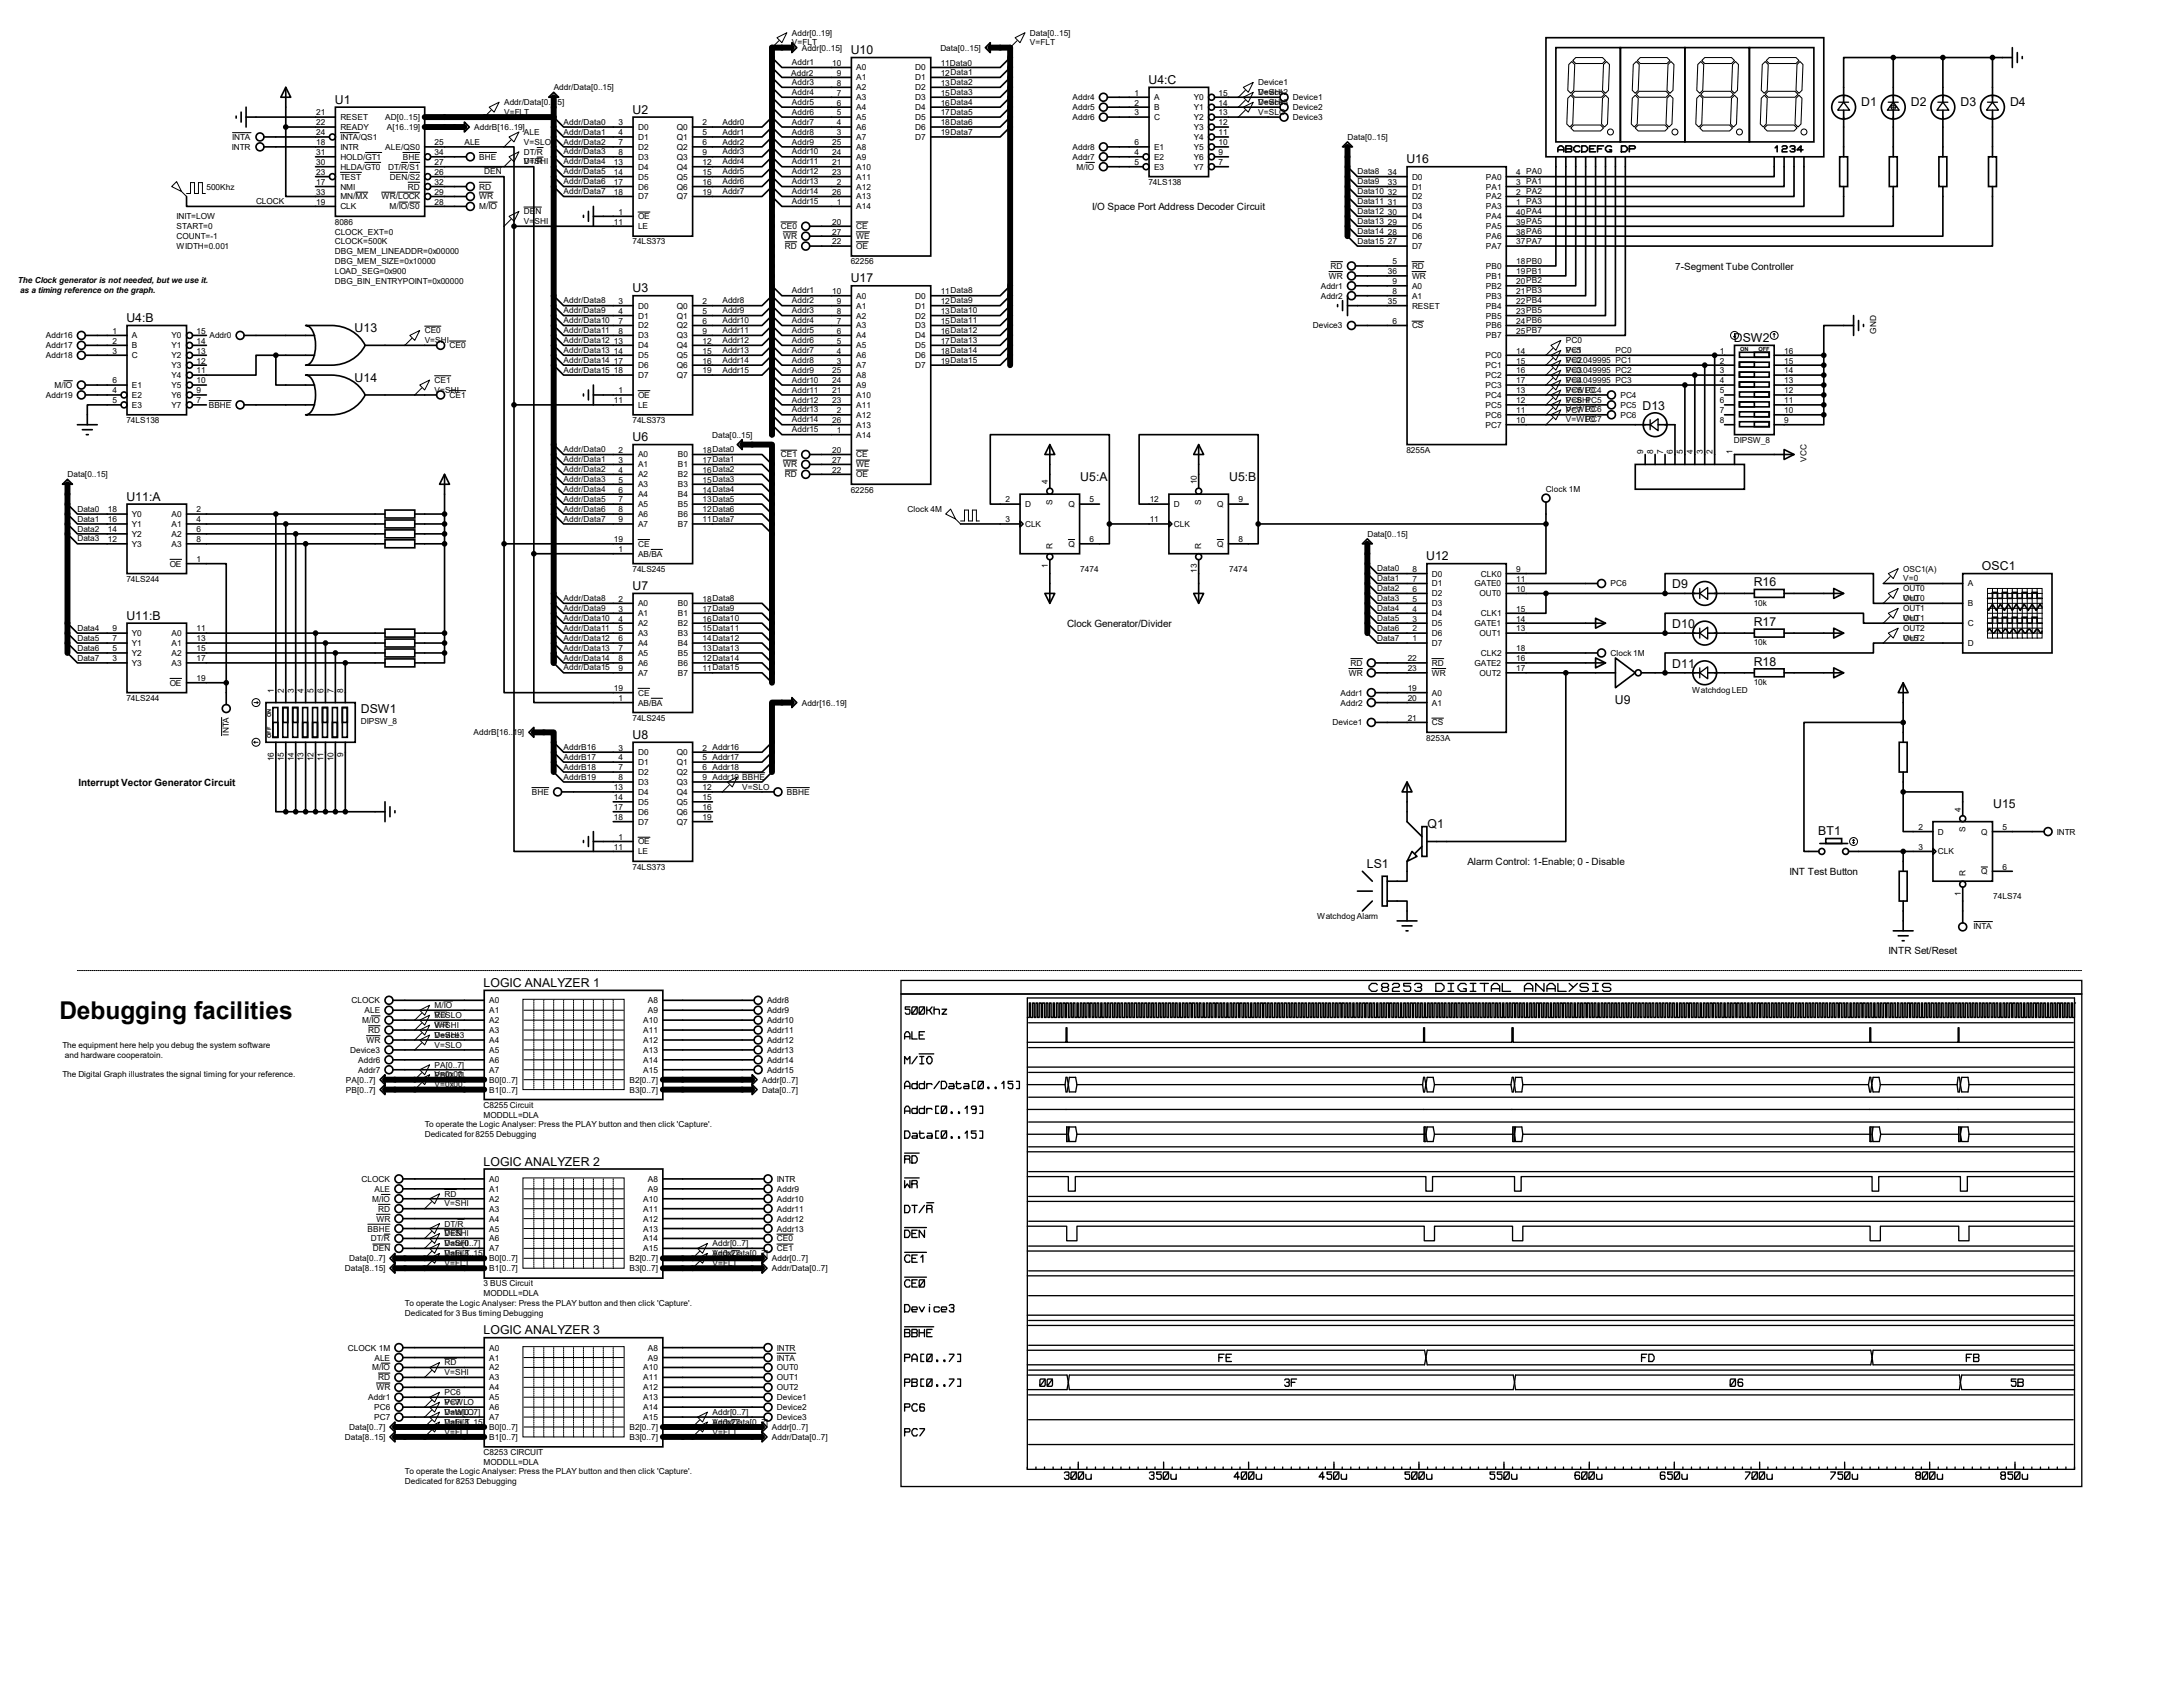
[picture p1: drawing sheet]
<svg xmlns="http://www.w3.org/2000/svg" width="279mm" height="216mm" viewBox="0 0 279 216" stroke-linecap="round" stroke-linejoin="round" font-family="sans-serif">
<defs><g id="words">
<text font-size="3.1" x="7.6" y="130.5">Debugging facilities</text>
<g font-size="1.6">
<text x="108.9" y="6.9">U10</text>
<text x="147" y="10.8">U4:C</text>
<text x="42.8" y="13.3">U1</text>
<text x="80.9" y="14.6">U2</text>
<text x="238.2" y="13.5">D1</text>
<text x="244.6" y="13.5">D2</text>
<text x="250.9" y="13.5">D3</text>
<text x="257.3" y="13.5">D4</text>
<text x="180" y="20.9">U16</text>
<text x="16.2" y="41.2">U4:B</text>
<text x="80.9" y="37.4">U3</text>
<text x="108.9" y="36.2">U17</text>
<text x="45.4" y="42.5">U13</text>
<text x="221.9" y="43.8">DSW2</text>
<text x="45.4" y="48.9">U14</text>
<text x="210.2" y="52.4">D13</text>
<text x="80.9" y="56.5">U6</text>
<text x="16.2" y="64.1">U11:A</text>
<text x="138.3" y="61.6">U5:A</text>
<text x="157.3" y="61.6">U5:B</text>
<text x="182.5" y="71.7">U12</text>
<text x="80.9" y="75.5">U7</text>
<text x="214" y="75.3">D9</text>
<text x="224.5" y="75">R16</text>
<text x="253.7" y="73">OSC1</text>
<text x="16.2" y="79.3">U11:B</text>
<text x="214" y="80.3">D10</text>
<text x="224.5" y="80.1">R17</text>
<text x="214" y="85.4">D11</text>
<text x="224.5" y="85.2">R18</text>
<text x="46.2" y="91.3">DSW1</text>
<text x="80.9" y="94.6">U8</text>
<text x="206.7" y="90.1">U9</text>
<text x="182.7" y="106">Q1</text>
<text x="232.7" y="106.9">BT1</text>
<text x="255.1" y="103.5">U15</text>
<text x="174.9" y="111.1">LS1</text>
<text x="61.9" y="126.3">LOGIC ANALYZER 1</text>
<text x="61.9" y="149.2">LOGIC ANALYZER 2</text>
<text x="61.9" y="170.8">LOGIC ANALYZER 3</text>
</g>
<g font-size="1.3">
<text x="139.8" y="26.9">I/O Space Port Address Decoder Circuit</text>
<text x="214.4" y="34.5">7-Segment Tube Controller</text>
<text x="136.6" y="80.2">Clock Generator/Divider</text>
<text x="10" y="100.5">Interrupt Vector Generator Circuit</text>
<text x="187.8" y="110.7">Alarm Control: 1-Enable; 0 - Disable</text>
<text x="229" y="112">INT Test Button</text>
<text x="241.7" y="122.1">INTR Set/Reset</text>
</g>
<g font-size="1.1">
<text x="101.3" y="4.6">Addr[0..19]</text>
<text x="101.3" y="5.8">V=FLT</text>
<text x="131.8" y="4.6">Data[0..15]</text>
<text x="131.8" y="5.8">V=FLT</text>
<text x="70.9" y="11.6">Addr/Data[0..15]</text>
<text x="101.3" y="9.7">Addr2</text>
<text x="101.3" y="8.3">Addr1</text>
<text x="101.3" y="10.9">Addr3</text>
<text x="102.6" y="6.5">Addr[0..15]</text>
<text x="106.5" y="8.4">10</text>
<text x="107.1" y="9.7">9</text>
<text x="107.1" y="11">8</text>
<text x="109.6" y="9">A0</text>
<text x="109.6" y="10.3">A1</text>
<text x="109.6" y="11.6">A2</text>
<text x="117.1" y="9">D0</text>
<text x="117.1" y="10.3">D1</text>
<text x="117.1" y="11.6">D2</text>
<text x="120.4" y="6.5">Data[0..15]</text>
<text x="120.4" y="8.4">11Data0</text>
<text x="120.4" y="9.7">12Data1</text>
<text x="120.4" y="11">13Data2</text>
<text x="161" y="10.9">Device1</text>
<text x="29.7" y="17.9">INTA</text>
<text x="40.5" y="16">22</text>
<text x="40.5" y="14.8">21</text>
<text x="40.5" y="17.3">24</text>
<text x="43.6" y="16.6">READY</text>
<text x="43.6" y="15.4">RESET</text>
<text x="43.6" y="17.9">INTA/QS1</text>
<text x="49.3" y="15.4">AD[0..15]</text>
<text x="49.5" y="16.6">A[16..19]</text>
<text x="60.7" y="16.6">AddrB[16..19]</text>
<text x="64.5" y="13.5">Addr/Data[0..15]</text>
<text x="64.5" y="14.7">V=FLT</text>
<text x="67.1" y="17.3">ALE</text>
<text x="72.1" y="17.2">Addr/Data1</text>
<text x="72.1" y="16">Addr/Data0</text>
<text x="79.2" y="16">3</text>
<text x="79.2" y="17.3">4</text>
<text x="81.7" y="16.6">D0</text>
<text x="81.7" y="17.9">D1</text>
<text x="86.6" y="16.6">Q0</text>
<text x="86.6" y="17.9">Q1</text>
<text x="89.9" y="16">2</text>
<text x="89.9" y="17.3">5</text>
<text x="92.5" y="16">Addr0</text>
<text x="92.5" y="17.2">Addr1</text>
<text x="101.3" y="12.1">Addr4</text>
<text x="101.3" y="13.4">Addr5</text>
<text x="101.3" y="14.7">Addr6</text>
<text x="101.3" y="16">Addr7</text>
<text x="101.3" y="17.2">Addr8</text>
<text x="107.1" y="12.2">7</text>
<text x="107.1" y="13.5">6</text>
<text x="107.1" y="14.8">5</text>
<text x="107.1" y="16">4</text>
<text x="107.1" y="17.3">3</text>
<text x="109.6" y="12.8">A3</text>
<text x="109.6" y="14.1">A4</text>
<text x="109.6" y="15.4">A5</text>
<text x="109.6" y="16.6">A6</text>
<text x="109.6" y="17.9">A7</text>
<text x="117.1" y="12.8">D3</text>
<text x="117.1" y="14.1">D4</text>
<text x="117.1" y="15.4">D5</text>
<text x="117.1" y="16.6">D6</text>
<text x="117.1" y="17.9">D7</text>
<text x="120.4" y="12.2">15Data3</text>
<text x="120.4" y="13.5">16Data4</text>
<text x="120.4" y="14.8">17Data5</text>
<text x="120.4" y="16">18Data6</text>
<text x="120.4" y="17.3">19Data7</text>
<text x="137.3" y="12.8">Addr4</text>
<text x="137.3" y="14.1">Addr5</text>
<text x="137.3" y="15.4">Addr6</text>
<text x="145.2" y="12.2">1</text>
<text x="145.2" y="13.5">2</text>
<text x="145.2" y="14.8">3</text>
<text x="147.7" y="12.8">A</text>
<text x="147.7" y="14.1">B</text>
<text x="147.7" y="15.4">C</text>
<text x="152.8" y="12.8">Y0</text>
<text x="152.8" y="14.1">Y1</text>
<text x="152.8" y="15.4">Y2</text>
<text x="152.8" y="16.6">Y3</text>
<text x="152.8" y="17.9">Y4</text>
<text x="156" y="12.2">15</text>
<text x="156" y="13.5">14</text>
<text x="156" y="14.8">13</text>
<text x="156" y="16">12</text>
<text x="156" y="17.3">11</text>
<text x="161" y="12.1">V=SHI</text>
<text x="161" y="12.2">Device2</text>
<text x="161" y="13.4">V=SHI</text>
<text x="161" y="13.5">Device3</text>
<text x="161" y="14.7">V=SLO</text>
<text x="165.5" y="12.8">Device1</text>
<text x="165.5" y="14.1">Device2</text>
<text x="165.5" y="15.4">Device3</text>
<text x="172.5" y="17.9">Data[0..15]</text>
<text x="29.7" y="19.2">INTR</text>
<text x="40.5" y="18.6">18</text>
<text x="40.5" y="23.7">17</text>
<text x="40.5" y="19.9">31</text>
<text x="40.5" y="21.1">30</text>
<text x="40.5" y="22.4">23</text>
<text x="43.6" y="19.2">INTR</text>
<text x="43.6" y="20.4">HOLD/GT1</text>
<text x="43.6" y="21.7">HLDA/GT0</text>
<text x="43.6" y="23">TEST</text>
<text x="49.3" y="19.2">ALE/QS0</text>
<text x="49.7" y="21.7">DT/R/S1</text>
<text x="49.9" y="23">DEN/S2</text>
<text x="51.6" y="20.4">BHE</text>
<text x="55.6" y="18.6">25</text>
<text x="55.6" y="21.1">27</text>
<text x="55.6" y="19.9">34</text>
<text x="55.6" y="22.4">26</text>
<text x="55.6" y="23.7">32</text>
<text x="59.4" y="18.5">ALE</text>
<text x="61.3" y="20.4">BHE</text>
<text x="62" y="22.3">DEN</text>
<text x="67.1" y="21">DT/R</text>
<text x="67.1" y="18.5">V=SLO</text>
<text x="67.1" y="19.8">DT/R</text>
<text x="67.1" y="21">V=SHI</text>
<text x="72.1" y="23.6">Addr/Data6</text>
<text x="72.1" y="22.3">Addr/Data5</text>
<text x="72.1" y="21">Addr/Data4</text>
<text x="72.1" y="19.8">Addr/Data3</text>
<text x="72.1" y="18.5">Addr/Data2</text>
<text x="78.6" y="21.1">13</text>
<text x="78.6" y="22.4">14</text>
<text x="78.6" y="23.7">17</text>
<text x="79.2" y="18.6">7</text>
<text x="79.2" y="19.9">8</text>
<text x="81.7" y="19.2">D2</text>
<text x="81.7" y="20.4">D3</text>
<text x="81.7" y="21.7">D4</text>
<text x="81.7" y="23">D5</text>
<text x="86.6" y="19.2">Q2</text>
<text x="86.6" y="20.4">Q3</text>
<text x="86.6" y="21.7">Q4</text>
<text x="86.6" y="23">Q5</text>
<text x="89.9" y="18.6">6</text>
<text x="89.9" y="19.9">9</text>
<text x="89.9" y="21.1">12</text>
<text x="89.9" y="22.4">15</text>
<text x="89.9" y="23.7">16</text>
<text x="92.5" y="23.6">Addr6</text>
<text x="92.5" y="22.3">Addr5</text>
<text x="92.5" y="21">Addr4</text>
<text x="92.5" y="19.8">Addr3</text>
<text x="92.5" y="18.5">Addr2</text>
<text x="101.3" y="18.5">Addr9</text>
<text x="101.3" y="19.8">Addr10</text>
<text x="101.3" y="21">Addr11</text>
<text x="101.3" y="22.3">Addr12</text>
<text x="101.3" y="23.6">Addr13</text>
<text x="106.5" y="18.6">25</text>
<text x="106.5" y="19.9">24</text>
<text x="106.5" y="21.1">21</text>
<text x="106.5" y="22.4">23</text>
<text x="107.1" y="23.7">2</text>
<text x="109.6" y="19.2">A8</text>
<text x="109.6" y="20.4">A9</text>
<text x="109.6" y="21.7">A10</text>
<text x="109.6" y="23">A11</text>
<text x="137.3" y="19.2">Addr8</text>
<text x="137.3" y="20.4">Addr7</text>
<text x="137.8" y="21.7">M/IO</text>
<text x="145.2" y="18.6">6</text>
<text x="145.2" y="19.9">4</text>
<text x="145.2" y="21.1">5</text>
<text x="147" y="23.7">74LS138</text>
<text x="147.7" y="19.2">E1</text>
<text x="147.7" y="20.4">E2</text>
<text x="147.7" y="21.7">E3</text>
<text x="152.8" y="19.2">Y5</text>
<text x="152.8" y="20.4">Y6</text>
<text x="152.8" y="21.7">Y7</text>
<text x="156" y="18.6">10</text>
<text x="156" y="19.9">9</text>
<text x="156" y="21.1">7</text>
<text x="173.7" y="23.6">Data9</text>
<text x="173.7" y="22.3">Data8</text>
<text x="177.6" y="22.4">34</text>
<text x="177.6" y="23.7">33</text>
<text x="180.7" y="23">D0</text>
<text x="190.2" y="23">PA0</text>
<text x="194.1" y="22.4">4 PA0</text>
<text x="194.1" y="23.7">3 PA1</text>
<text x="22.6" y="28">INIT=LOW</text>
<text x="22.6" y="29.3">START=0</text>
<text x="26.4" y="24.3">500Khz</text>
<text x="32.8" y="26.1">CLOCK</text>
<text x="40.5" y="26.2">19</text>
<text x="40.5" y="24.9">33</text>
<text x="42.8" y="28.7">8086</text>
<text x="43.6" y="24.3">NMI</text>
<text x="43.6" y="26.8">CLK</text>
<text x="43.6" y="25.5">MN/MX</text>
<text x="48.8" y="25.5">WR/LOCK</text>
<text x="49.9" y="26.8">M/IO/S0</text>
<text x="52.2" y="24.3">RD</text>
<text x="55.6" y="26.2">28</text>
<text x="55.6" y="24.9">29</text>
<text x="61.3" y="24.3">RD</text>
<text x="61.3" y="25.5">WR</text>
<text x="61.3" y="26.8">M/IO</text>
<text x="67.1" y="27.4">DEN</text>
<text x="67.1" y="28.7">V=SHI</text>
<text x="72.1" y="24.8">Addr/Data7</text>
<text x="78.6" y="24.9">18</text>
<text x="78.6" y="28.7">11</text>
<text x="79.2" y="27.5">1</text>
<text x="81.7" y="24.3">D6</text>
<text x="81.7" y="25.5">D7</text>
<text x="81.7" y="28.1">OE</text>
<text x="81.7" y="29.3">LE</text>
<text x="86.6" y="24.3">Q6</text>
<text x="86.6" y="25.5">Q7</text>
<text x="89.9" y="24.9">19</text>
<text x="92.5" y="24.8">Addr7</text>
<text x="99.9" y="29.3">CE0</text>
<text x="101.3" y="24.8">Addr14</text>
<text x="101.3" y="26.1">Addr15</text>
<text x="106.5" y="28.7">20</text>
<text x="106.5" y="24.9">26</text>
<text x="107.1" y="26.2">1</text>
<text x="109.6" y="24.3">A12</text>
<text x="109.6" y="29.3">CE</text>
<text x="109.6" y="25.5">A13</text>
<text x="109.6" y="26.8">A14</text>
<text x="173.7" y="29.9">Data14</text>
<text x="173.7" y="28.7">Data13</text>
<text x="173.7" y="27.4">Data12</text>
<text x="173.7" y="26.1">Data11</text>
<text x="173.7" y="24.8">Data10</text>
<text x="177.6" y="24.9">32</text>
<text x="177.6" y="26.2">31</text>
<text x="177.6" y="27.5">30</text>
<text x="177.6" y="28.7">29</text>
<text x="180.7" y="24.3">D1</text>
<text x="180.7" y="25.5">D2</text>
<text x="180.7" y="26.8">D3</text>
<text x="180.7" y="28.1">D4</text>
<text x="180.7" y="29.3">D5</text>
<text x="190.2" y="24.3">PA1</text>
<text x="190.2" y="25.5">PA2</text>
<text x="190.2" y="26.8">PA3</text>
<text x="190.2" y="28.1">PA4</text>
<text x="190.2" y="29.3">PA5</text>
<text x="194.1" y="24.9">2 PA2</text>
<text x="194.1" y="26.2">1 PA3</text>
<text x="194.1" y="27.5">40PA4</text>
<text x="194.1" y="28.7">39PA5</text>
<text x="22.6" y="30.6">COUNT=-1</text>
<text x="22.6" y="31.8">WIDTH=0.001</text>
<text x="42.8" y="30">CLOCK_EXT=0</text>
<text x="42.8" y="31.3">CLOCK=500K</text>
<text x="42.8" y="32.6">DBG_MEM_LINEADDR=0x00000</text>
<text x="42.8" y="33.8">DBG_MEM_SIZE=0x10000</text>
<text x="42.8" y="35.1">LOAD_SEG=0x900</text>
<text x="80.9" y="31.3">74LS373</text>
<text x="100.2" y="30.6">WR</text>
<text x="100.5" y="31.9">RD</text>
<text x="106.5" y="30">27</text>
<text x="106.5" y="31.3">22</text>
<text x="108.9" y="33.8">62256</text>
<text x="109.6" y="30.6">WE</text>
<text x="109.6" y="31.9">OE</text>
<text x="170.1" y="35.7">WR</text>
<text x="170.3" y="34.4">RD</text>
<text x="173.7" y="31.2">Data15</text>
<text x="177.6" y="30">28</text>
<text x="177.6" y="31.3">27</text>
<text x="177.6" y="35.1">36</text>
<text x="178.2" y="33.8">5</text>
<text x="180.7" y="30.6">D6</text>
<text x="180.7" y="31.9">D7</text>
<text x="180.7" y="34.4">RD</text>
<text x="180.7" y="35.7">WR</text>
<text x="190.2" y="30.6">PA6</text>
<text x="190.2" y="31.9">PA7</text>
<text x="190.2" y="34.4">PB0</text>
<text x="190.2" y="35.7">PB1</text>
<text x="194.1" y="30">38PA6</text>
<text x="194.1" y="31.3">37PA7</text>
<text x="194.1" y="33.8">18PB0</text>
<text x="194.1" y="35.1">19PB1</text>
<text x="2.3" y="36.3">The Clock generator is not needed, but we use it.</text>
<text x="2.6" y="37.5">as a timing reference on the graph.</text>
<text x="42.8" y="36.4">DBG_BIN_ENTRYPOINT=0x00000</text>
<text x="72.1" y="41.4">Addr/Data10</text>
<text x="72.1" y="40.1">Addr/Data9</text>
<text x="72.1" y="38.8">Addr/Data8</text>
<text x="79.2" y="38.9">3</text>
<text x="79.2" y="40.2">4</text>
<text x="79.2" y="41.4">7</text>
<text x="81.7" y="39.5">D0</text>
<text x="81.7" y="40.8">D1</text>
<text x="86.6" y="39.5">Q0</text>
<text x="86.6" y="40.8">Q1</text>
<text x="89.9" y="38.9">2</text>
<text x="89.9" y="40.2">5</text>
<text x="89.9" y="41.4">6</text>
<text x="92.5" y="41.4">Addr10</text>
<text x="92.5" y="40.1">Addr9</text>
<text x="92.5" y="38.8">Addr8</text>
<text x="101.3" y="40.1">Addr3</text>
<text x="101.3" y="41.4">Addr4</text>
<text x="101.3" y="37.5">Addr1</text>
<text x="101.3" y="38.8">Addr2</text>
<text x="106.5" y="37.6">10</text>
<text x="107.1" y="38.9">9</text>
<text x="107.1" y="40.2">8</text>
<text x="107.1" y="41.4">7</text>
<text x="109.6" y="38.2">A0</text>
<text x="109.6" y="39.5">A1</text>
<text x="109.6" y="40.8">A2</text>
<text x="117.1" y="38.2">D0</text>
<text x="117.1" y="39.5">D1</text>
<text x="117.1" y="40.8">D2</text>
<text x="120.4" y="37.6">11Data8</text>
<text x="120.4" y="38.9">12Data9</text>
<text x="120.4" y="40.2">13Data10</text>
<text x="120.4" y="41.4">15Data11</text>
<text x="169" y="37">Addr1</text>
<text x="169" y="38.2">Addr2</text>
<text x="177.6" y="38.9">35</text>
<text x="178.2" y="36.4">9</text>
<text x="178.2" y="37.6">8</text>
<text x="178.2" y="41.4">6</text>
<text x="180.7" y="37">A0</text>
<text x="180.7" y="38.2">A1</text>
<text x="180.7" y="39.5">RESET</text>
<text x="190.2" y="37">PB2</text>
<text x="190.2" y="38.2">PB3</text>
<text x="190.2" y="39.5">PB4</text>
<text x="190.2" y="40.8">PB5</text>
<text x="194.1" y="36.4">20PB2</text>
<text x="194.1" y="37.6">21PB3</text>
<text x="194.1" y="38.9">22PB4</text>
<text x="194.1" y="40.2">23PB5</text>
<text x="194.1" y="41.4">24PB6</text>
<text x="5.9" y="45.8">Addr18</text>
<text x="5.9" y="44.6">Addr17</text>
<text x="5.9" y="43.3">Addr16</text>
<text x="14.4" y="42.7">1</text>
<text x="14.4" y="44">2</text>
<text x="14.4" y="45.3">3</text>
<text x="16.9" y="43.3">A</text>
<text x="16.9" y="44.6">B</text>
<text x="16.9" y="45.8">C</text>
<text x="22" y="43.3">Y0</text>
<text x="22" y="44.6">Y1</text>
<text x="22" y="45.8">Y2</text>
<text x="22" y="47.1">Y3</text>
<text x="25.1" y="42.7">15</text>
<text x="25.1" y="44">14</text>
<text x="25.1" y="45.3">13</text>
<text x="25.1" y="46.5">12</text>
<text x="25.1" y="47.8">11</text>
<text x="26.8" y="43.3">Addr0</text>
<text x="54.4" y="42.7">CE0</text>
<text x="54.4" y="43.9">V=SHI</text>
<text x="57.5" y="44.6">CE0</text>
<text x="72.1" y="47.7">Addr/Data15</text>
<text x="72.1" y="46.4">Addr/Data14</text>
<text x="72.1" y="45.2">Addr/Data13</text>
<text x="72.1" y="43.9">Addr/Data12</text>
<text x="72.1" y="42.6">Addr/Data11</text>
<text x="78.6" y="44">13</text>
<text x="78.6" y="45.3">14</text>
<text x="78.6" y="46.5">17</text>
<text x="78.6" y="47.8">18</text>
<text x="79.2" y="42.7">8</text>
<text x="81.7" y="42">D2</text>
<text x="81.7" y="43.3">D3</text>
<text x="81.7" y="44.6">D4</text>
<text x="81.7" y="45.8">D5</text>
<text x="81.7" y="47.1">D6</text>
<text x="86.6" y="42">Q2</text>
<text x="86.6" y="43.3">Q3</text>
<text x="86.6" y="44.6">Q4</text>
<text x="86.6" y="45.8">Q5</text>
<text x="86.6" y="47.1">Q6</text>
<text x="89.9" y="42.7">9</text>
<text x="89.9" y="44">12</text>
<text x="89.9" y="45.3">15</text>
<text x="89.9" y="46.5">16</text>
<text x="89.9" y="47.8">19</text>
<text x="92.5" y="47.7">Addr15</text>
<text x="92.5" y="46.4">Addr14</text>
<text x="92.5" y="45.2">Addr13</text>
<text x="92.5" y="43.9">Addr12</text>
<text x="92.5" y="42.6">Addr11</text>
<text x="101.3" y="46.4">Addr8</text>
<text x="101.3" y="47.7">Addr9</text>
<text x="101.3" y="42.6">Addr5</text>
<text x="101.3" y="43.9">Addr6</text>
<text x="101.3" y="45.2">Addr7</text>
<text x="106.5" y="47.8">25</text>
<text x="107.1" y="42.7">6</text>
<text x="107.1" y="44">5</text>
<text x="107.1" y="45.3">4</text>
<text x="107.1" y="46.5">3</text>
<text x="109.6" y="42">A3</text>
<text x="109.6" y="43.3">A4</text>
<text x="109.6" y="44.6">A5</text>
<text x="109.6" y="45.8">A6</text>
<text x="109.6" y="47.1">A7</text>
<text x="117.1" y="42">D3</text>
<text x="117.1" y="43.3">D4</text>
<text x="117.1" y="44.6">D5</text>
<text x="117.1" y="45.8">D6</text>
<text x="117.1" y="47.1">D7</text>
<text x="120.4" y="42.7">16Data12</text>
<text x="120.4" y="44">17Data13</text>
<text x="120.4" y="45.3">18Data14</text>
<text x="120.4" y="46.5">19Data15</text>
<text x="168" y="42">Device3</text>
<text x="180.7" y="42">CS</text>
<text x="190.1" y="45.8">PC0</text>
<text x="190.1" y="47.1">PC1</text>
<text x="190.2" y="42">PB6</text>
<text x="190.2" y="43.3">PB7</text>
<text x="194.1" y="42.7">25PB7</text>
<text x="194.1" y="45.3">14</text>
<text x="194.1" y="46.5">15</text>
<text x="194.1" y="47.8">16</text>
<text x="200.4" y="43.9">PC0</text>
<text x="200.4" y="45.2">V=5</text>
<text x="200.4" y="45.2">PC1</text>
<text x="200.4" y="46.4">V=0.049995 PC1</text>
<text x="200.4" y="46.5">PC2</text>
<text x="200.4" y="47.7">V=0.049995 PC2</text>
<text x="200.4" y="47.8">PC3</text>
<text x="206.8" y="45.2">PC0</text>
<text x="220.1" y="45.3">1</text>
<text x="220.1" y="46.5">2</text>
<text x="220.1" y="47.8">3</text>
<text x="228.3" y="45.3">16</text>
<text x="228.3" y="46.5">15</text>
<text x="228.3" y="47.8">14</text>
<text x="240.1" y="42.7" transform="rotate(-90 240.1 42.7)">GND</text>
<text x="5.9" y="50.9">Addr19</text>
<text x="7" y="49.7">M/IO</text>
<text x="14.4" y="49.1">6</text>
<text x="14.4" y="50.3">4</text>
<text x="14.4" y="51.6">5</text>
<text x="16.9" y="49.7">E1</text>
<text x="16.9" y="50.9">E2</text>
<text x="16.9" y="52.2">E3</text>
<text x="22" y="48.4">Y4</text>
<text x="22" y="49.7">Y5</text>
<text x="22" y="50.9">Y6</text>
<text x="22" y="52.2">Y7</text>
<text x="25.1" y="49.1">10</text>
<text x="25.1" y="50.3">9</text>
<text x="25.1" y="51.6">7</text>
<text x="26.7" y="52.2">BBHE</text>
<text x="55.6" y="49">CE1</text>
<text x="55.6" y="50.2">V=SHI</text>
<text x="57.5" y="50.9">CE1</text>
<text x="78.6" y="51.6">11</text>
<text x="79.2" y="50.3">1</text>
<text x="81.7" y="48.4">D7</text>
<text x="81.7" y="50.9">OE</text>
<text x="81.7" y="52.2">LE</text>
<text x="86.6" y="48.4">Q7</text>
<text x="101.3" y="49">Addr10</text>
<text x="101.3" y="50.2">Addr11</text>
<text x="101.3" y="51.5">Addr12</text>
<text x="101.3" y="52.8">Addr13</text>
<text x="106.5" y="49.1">24</text>
<text x="106.5" y="50.3">21</text>
<text x="106.5" y="51.6">23</text>
<text x="107.1" y="52.9">2</text>
<text x="109.6" y="48.4">A8</text>
<text x="109.6" y="49.7">A9</text>
<text x="109.6" y="50.9">A10</text>
<text x="109.6" y="52.2">A11</text>
<text x="109.6" y="53.5">A12</text>
<text x="190.1" y="48.4">PC2</text>
<text x="190.1" y="49.7">PC3</text>
<text x="190.1" y="50.9">PC4</text>
<text x="190.1" y="52.2">PC5</text>
<text x="190.1" y="53.5">PC6</text>
<text x="194.1" y="49.1">17</text>
<text x="194.1" y="50.3">13</text>
<text x="194.1" y="51.6">12</text>
<text x="194.1" y="52.9">11</text>
<text x="200.4" y="49">PC4</text>
<text x="200.4" y="50.2">V=WLO</text>
<text x="200.4" y="50.3">PC5 PC4</text>
<text x="200.4" y="51.5">V=SHI</text>
<text x="200.4" y="49">V=0.049995 PC3</text>
<text x="200.4" y="51.6">PC6 PC5</text>
<text x="200.4" y="52.8">V=WLO</text>
<text x="200.4" y="52.8">PC7 PC6</text>
<text x="207.4" y="52.2">PC5</text>
<text x="207.4" y="50.9">PC4</text>
<text x="207.4" y="53.5">PC6</text>
<text x="220.1" y="49.1">4</text>
<text x="220.1" y="50.3">5</text>
<text x="220.1" y="51.6">6</text>
<text x="220.1" y="52.9">7</text>
<text x="228.3" y="49.1">13</text>
<text x="228.3" y="50.3">12</text>
<text x="228.3" y="51.6">11</text>
<text x="228.3" y="52.9">10</text>
<text x="16.2" y="54.1">74LS138</text>
<text x="72.1" y="57.9">Addr/Data0</text>
<text x="72.1" y="59.1">Addr/Data1</text>
<text x="79.2" y="58">2</text>
<text x="79.2" y="59.2">3</text>
<text x="80.9" y="54.1">74LS373</text>
<text x="81.7" y="58.5">A0</text>
<text x="81.7" y="59.8">A1</text>
<text x="86.7" y="58.5">B0</text>
<text x="86.7" y="59.8">B1</text>
<text x="89.9" y="58">18Data0</text>
<text x="89.9" y="59.2">17Data1</text>
<text x="91.1" y="56">Data[0..15]</text>
<text x="99.9" y="58.5">CE1</text>
<text x="100.2" y="59.8">WR</text>
<text x="101.3" y="54.1">Addr14</text>
<text x="101.3" y="55.3">Addr15</text>
<text x="106.5" y="58">20</text>
<text x="106.5" y="59.2">27</text>
<text x="106.5" y="54.1">26</text>
<text x="107.1" y="55.4">1</text>
<text x="109.6" y="58.5">CE</text>
<text x="109.6" y="59.8">WE</text>
<text x="109.6" y="54.7">A13</text>
<text x="109.6" y="56">A14</text>
<text x="180" y="58">8255A</text>
<text x="190.1" y="54.7">PC7</text>
<text x="194.1" y="54.1">10</text>
<text x="200.4" y="54.1">V=WLO</text>
<text x="202.9" y="54.1">PC7</text>
<text x="210.3" y="58.2" transform="rotate(-90 210.3 58.2)">9</text>
<text x="211.6" y="58.2" transform="rotate(-90 211.6 58.2)">8</text>
<text x="212.9" y="58.2" transform="rotate(-90 212.9 58.2)">7</text>
<text x="214.1" y="58.2" transform="rotate(-90 214.1 58.2)">6</text>
<text x="215.4" y="58.2" transform="rotate(-90 215.4 58.2)">5</text>
<text x="216.7" y="58.2" transform="rotate(-90 216.7 58.2)">4</text>
<text x="217.9" y="58.2" transform="rotate(-90 217.9 58.2)">3</text>
<text x="219.2" y="58.2" transform="rotate(-90 219.2 58.2)">2</text>
<text x="220.1" y="54.1">8</text>
<text x="221.7" y="58.2" transform="rotate(-90 221.7 58.2)">1</text>
<text x="221.9" y="56.7">DIPSW_8</text>
<text x="228.3" y="54.1">9</text>
<text x="231.2" y="59.1" transform="rotate(-90 231.2 59.1)">VCC</text>
<text x="8.6" y="61.1">Data[0..15]</text>
<text x="9.9" y="65.5">Data0</text>
<text x="13.8" y="65.6">18</text>
<text x="25.1" y="65.6">2</text>
<text x="72.1" y="60.4">Addr/Data2</text>
<text x="72.1" y="61.7">Addr/Data3</text>
<text x="72.1" y="62.9">Addr/Data4</text>
<text x="72.1" y="64.2">Addr/Data5</text>
<text x="72.1" y="65.5">Addr/Data6</text>
<text x="79.2" y="60.5">4</text>
<text x="79.2" y="61.8">5</text>
<text x="79.2" y="63">6</text>
<text x="79.2" y="64.3">7</text>
<text x="79.2" y="65.6">8</text>
<text x="81.7" y="61.1">A2</text>
<text x="81.7" y="62.4">A3</text>
<text x="81.7" y="63.6">A4</text>
<text x="81.7" y="64.9">A5</text>
<text x="86.7" y="61.1">B2</text>
<text x="86.7" y="62.4">B3</text>
<text x="86.7" y="63.6">B4</text>
<text x="86.7" y="64.9">B5</text>
<text x="89.9" y="60.5">16Data2</text>
<text x="89.9" y="61.8">15Data3</text>
<text x="89.9" y="63">14Data4</text>
<text x="89.9" y="64.3">13Data5</text>
<text x="89.9" y="65.6">12Data6</text>
<text x="100.5" y="61.1">RD</text>
<text x="106.5" y="60.5">22</text>
<text x="108.9" y="63">62256</text>
<text x="109.6" y="61.1">OE</text>
<text x="116.2" y="65.5">Clock 4M</text>
<text x="128.7" y="64.3">2</text>
<text x="131.2" y="64.9">D</text>
<text x="134.1" y="62" transform="rotate(-90 134.1 62)">4</text>
<text x="134.7" y="64.6" transform="rotate(-90 134.7 64.6)">S</text>
<text x="136.7" y="64.9">Q</text>
<text x="139.4" y="64.3">5</text>
<text x="147.2" y="64.3">12</text>
<text x="150.2" y="64.9">D</text>
<text x="153.2" y="62" transform="rotate(-90 153.2 62)">10</text>
<text x="153.8" y="64.6" transform="rotate(-90 153.8 64.6)">S</text>
<text x="155.8" y="64.9">Q</text>
<text x="158.5" y="64.3">9</text>
<text x="197.9" y="63">Clock 1M</text>
<text x="9.9" y="69.3">Data3</text>
<text x="9.9" y="68">Data2</text>
<text x="9.9" y="66.8">Data1</text>
<text x="13.8" y="66.8">16</text>
<text x="13.8" y="68.1">14</text>
<text x="13.8" y="69.4">12</text>
<text x="16.9" y="66.2">Y0</text>
<text x="16.9" y="67.4">Y1</text>
<text x="16.9" y="68.7">Y2</text>
<text x="16.9" y="70">Y3</text>
<text x="22" y="66.2">A0</text>
<text x="22" y="67.4">A1</text>
<text x="22" y="68.7">A2</text>
<text x="22" y="70">A3</text>
<text x="25.1" y="66.8">4</text>
<text x="25.1" y="68.1">6</text>
<text x="25.1" y="69.4">8</text>
<text x="25.1" y="71.9">1</text>
<text x="72.1" y="66.8">Addr/Data7</text>
<text x="78.6" y="69.4">19</text>
<text x="79.2" y="66.8">9</text>
<text x="79.2" y="70.7">1</text>
<text x="81.7" y="66.2">A6</text>
<text x="81.7" y="67.4">A7</text>
<text x="81.7" y="70">CE</text>
<text x="81.7" y="71.2">AB/BA</text>
<text x="86.7" y="66.2">B6</text>
<text x="86.7" y="67.4">B7</text>
<text x="89.9" y="66.8">11Data7</text>
<text x="128.7" y="66.8">3</text>
<text x="131.2" y="67.4">CLK</text>
<text x="134.7" y="70.2" transform="rotate(-90 134.7 70.2)">R</text>
<text x="136.7" y="70">Q</text>
<text x="139.4" y="69.4">6</text>
<text x="147.2" y="66.8">11</text>
<text x="150.2" y="67.4">CLK</text>
<text x="153.8" y="70.2" transform="rotate(-90 153.8 70.2)">R</text>
<text x="155.8" y="70">Q</text>
<text x="158.5" y="69.4">8</text>
<text x="175" y="68.7">Data[0..15]</text>
<text x="16.2" y="74.5">74LS244</text>
<text x="21.7" y="72.5">OE</text>
<text x="72.1" y="76.9">Addr/Data8</text>
<text x="79.2" y="77">2</text>
<text x="80.9" y="73.2">74LS245</text>
<text x="81.7" y="77.6">A0</text>
<text x="86.7" y="77.6">B0</text>
<text x="89.9" y="77">18Data8</text>
<text x="134.1" y="72.7" transform="rotate(-90 134.1 72.7)">1</text>
<text x="138.3" y="73.2">7474</text>
<text x="153.2" y="73.3" transform="rotate(-90 153.2 73.3)">13</text>
<text x="157.3" y="73.2">7474</text>
<text x="176.3" y="76.9">Data3</text>
<text x="176.3" y="75.6">Data2</text>
<text x="176.3" y="74.4">Data1</text>
<text x="176.3" y="73.1">Data0</text>
<text x="180.8" y="73.2">8</text>
<text x="180.8" y="74.5">7</text>
<text x="180.8" y="75.7">6</text>
<text x="180.8" y="77">5</text>
<text x="183.3" y="73.8">D0</text>
<text x="183.3" y="75.1">D1</text>
<text x="183.3" y="76.3">D2</text>
<text x="183.3" y="77.6">D3</text>
<text x="188.7" y="75.1">GATE0</text>
<text x="189.4" y="76.3">OUT0</text>
<text x="189.5" y="73.8">CLK0</text>
<text x="194.1" y="73.2">9</text>
<text x="194.1" y="74.5">11</text>
<text x="194.1" y="75.7">10</text>
<text x="206.1" y="75.1">PC6</text>
<text x="224.5" y="77.5">10k</text>
<text x="243.6" y="76.9">OUT0</text>
<text x="243.6" y="75.7">OUT0</text>
<text x="243.6" y="76.9">V=0</text>
<text x="243.6" y="73.2">OSC1(A)</text>
<text x="243.6" y="74.4">V=0</text>
<text x="251.8" y="75.1">A</text>
<text x="251.8" y="77.6">B</text>
<text x="9.9" y="83.3">Data6</text>
<text x="9.9" y="82">Data5</text>
<text x="9.9" y="80.7">Data4</text>
<text x="14.4" y="80.8">9</text>
<text x="14.4" y="82.1">7</text>
<text x="14.4" y="83.4">5</text>
<text x="16.9" y="81.4">Y0</text>
<text x="16.9" y="82.7">Y1</text>
<text x="16.9" y="83.9">Y2</text>
<text x="22" y="81.4">A0</text>
<text x="22" y="82.7">A1</text>
<text x="22" y="83.9">A2</text>
<text x="25.1" y="80.8">11</text>
<text x="25.1" y="82.1">13</text>
<text x="25.1" y="83.4">15</text>
<text x="72.1" y="78.2">Addr/Data9</text>
<text x="72.1" y="79.5">Addr/Data10</text>
<text x="72.1" y="80.7">Addr/Data11</text>
<text x="72.1" y="82">Addr/Data12</text>
<text x="72.1" y="83.3">Addr/Data13</text>
<text x="79.2" y="78.3">3</text>
<text x="79.2" y="79.5">4</text>
<text x="79.2" y="80.8">5</text>
<text x="79.2" y="82.1">6</text>
<text x="79.2" y="83.4">7</text>
<text x="81.7" y="78.9">A1</text>
<text x="81.7" y="80.1">A2</text>
<text x="81.7" y="81.4">A3</text>
<text x="81.7" y="82.7">A4</text>
<text x="81.7" y="83.9">A5</text>
<text x="86.7" y="78.9">B1</text>
<text x="86.7" y="80.1">B2</text>
<text x="86.7" y="81.4">B3</text>
<text x="86.7" y="82.7">B4</text>
<text x="86.7" y="83.9">B5</text>
<text x="89.9" y="78.3">17Data9</text>
<text x="89.9" y="79.5">16Data10</text>
<text x="89.9" y="80.8">15Data11</text>
<text x="89.9" y="82.1">14Data12</text>
<text x="89.9" y="83.4">13Data13</text>
<text x="176.3" y="82">Data7</text>
<text x="176.3" y="80.7">Data6</text>
<text x="176.3" y="79.5">Data5</text>
<text x="176.3" y="78.2">Data4</text>
<text x="180.8" y="78.3">4</text>
<text x="180.8" y="79.5">3</text>
<text x="180.8" y="80.8">2</text>
<text x="180.8" y="82.1">1</text>
<text x="183.3" y="78.9">D4</text>
<text x="183.3" y="80.1">D5</text>
<text x="183.3" y="81.4">D6</text>
<text x="183.3" y="82.7">D7</text>
<text x="188.7" y="80.1">GATE1</text>
<text x="189.4" y="81.4">OUT1</text>
<text x="189.5" y="78.9">CLK1</text>
<text x="189.5" y="83.9">CLK2</text>
<text x="194.1" y="78.3">15</text>
<text x="194.1" y="79.5">14</text>
<text x="194.1" y="80.8">13</text>
<text x="194.1" y="83.4">18</text>
<text x="206.1" y="83.9">Clock 1M</text>
<text x="224.5" y="82.6">10k</text>
<text x="243.6" y="79.5">OUT1</text>
<text x="243.6" y="82">OUT2</text>
<text x="243.6" y="78.2">OUT1</text>
<text x="243.6" y="79.5">V=0</text>
<text x="243.6" y="80.8">OUT2</text>
<text x="243.6" y="82">V=5</text>
<text x="251.8" y="80.1">C</text>
<text x="251.8" y="82.7">D</text>
<text x="9.9" y="84.5">Data7</text>
<text x="14.4" y="84.6">3</text>
<text x="16.2" y="89.7">74LS244</text>
<text x="16.9" y="85.2">Y3</text>
<text x="21.7" y="87.8">OE</text>
<text x="22" y="85.2">A3</text>
<text x="25.1" y="84.6">17</text>
<text x="25.1" y="87.2">19</text>
<text x="35.1" y="88.6" transform="rotate(-90 35.1 88.6)">1</text>
<text x="36.3" y="88.6" transform="rotate(-90 36.3 88.6)">2</text>
<text x="37.6" y="88.6" transform="rotate(-90 37.6 88.6)">3</text>
<text x="38.9" y="88.6" transform="rotate(-90 38.9 88.6)">4</text>
<text x="40.1" y="88.6" transform="rotate(-90 40.1 88.6)">5</text>
<text x="41.4" y="88.6" transform="rotate(-90 41.4 88.6)">6</text>
<text x="42.7" y="88.6" transform="rotate(-90 42.7 88.6)">7</text>
<text x="43.9" y="88.6" transform="rotate(-90 43.9 88.6)">8</text>
<text x="72.1" y="84.5">Addr/Data14</text>
<text x="72.1" y="85.8">Addr/Data15</text>
<text x="78.6" y="88.4">19</text>
<text x="79.2" y="84.6">8</text>
<text x="79.2" y="85.9">9</text>
<text x="79.2" y="89.7">1</text>
<text x="81.7" y="85.2">A6</text>
<text x="81.7" y="86.5">A7</text>
<text x="81.7" y="89">CE</text>
<text x="86.7" y="85.2">B6</text>
<text x="86.7" y="86.5">B7</text>
<text x="89.9" y="84.6">12Data14</text>
<text x="89.9" y="85.9">11Data15</text>
<text x="171.6" y="89">Addr1</text>
<text x="172.6" y="86.5">WR</text>
<text x="172.8" y="85.2">RD</text>
<text x="180.2" y="84.6">22</text>
<text x="180.2" y="85.9">23</text>
<text x="180.2" y="88.4">19</text>
<text x="180.2" y="89.7">20</text>
<text x="183.3" y="85.2">RD</text>
<text x="183.3" y="86.5">WR</text>
<text x="183.3" y="89">A0</text>
<text x="188.7" y="85.2">GATE2</text>
<text x="189.4" y="86.5">OUT2</text>
<text x="194.1" y="84.6">16</text>
<text x="194.1" y="85.9">17</text>
<text x="216.6" y="88.7">Watchdog LED</text>
<text x="224.5" y="87.7">10k</text>
<text x="29.3" y="94.1" transform="rotate(-90 29.3 94.1)">INTA</text>
<text x="46.2" y="92.7">DIPSW_8</text>
<text x="60.6" y="94.1">AddrB[16..19]</text>
<text x="72.1" y="96">AddrB16</text>
<text x="80.9" y="92.2">74LS245</text>
<text x="81.7" y="90.3">AB/BA</text>
<text x="102.6" y="90.3">Addr[16..19]</text>
<text x="170.6" y="92.8">Device1</text>
<text x="171.6" y="90.3">Addr2</text>
<text x="180.2" y="92.2">21</text>
<text x="182.5" y="94.8">8253A</text>
<text x="183.3" y="90.3">A1</text>
<text x="183.3" y="92.8">CS</text>
<text x="35.1" y="97.5" transform="rotate(-90 35.1 97.5)">16</text>
<text x="36.3" y="97.5" transform="rotate(-90 36.3 97.5)">15</text>
<text x="37.6" y="97.5" transform="rotate(-90 37.6 97.5)">14</text>
<text x="38.9" y="97.5" transform="rotate(-90 38.9 97.5)">13</text>
<text x="40.1" y="97.5" transform="rotate(-90 40.1 97.5)">12</text>
<text x="41.4" y="97.4" transform="rotate(-90 41.4 97.4)">11</text>
<text x="42.7" y="97.5" transform="rotate(-90 42.7 97.5)">10</text>
<text x="43.9" y="96.9" transform="rotate(-90 43.9 96.9)">9</text>
<text x="68.1" y="101.7">BHE</text>
<text x="72.1" y="99.8">AddrB19</text>
<text x="72.1" y="98.5">AddrB18</text>
<text x="72.1" y="97.2">AddrB17</text>
<text x="78.6" y="101.1">13</text>
<text x="79.2" y="96.1">3</text>
<text x="79.2" y="97.3">4</text>
<text x="79.2" y="98.6">7</text>
<text x="79.2" y="99.9">8</text>
<text x="81.7" y="96.6">D0</text>
<text x="81.7" y="97.9">D1</text>
<text x="81.7" y="99.2">D2</text>
<text x="81.7" y="100.5">D3</text>
<text x="81.7" y="101.7">D4</text>
<text x="86.6" y="96.6">Q0</text>
<text x="86.6" y="97.9">Q1</text>
<text x="86.6" y="99.2">Q2</text>
<text x="86.6" y="100.5">Q3</text>
<text x="86.6" y="101.7">Q4</text>
<text x="89.9" y="96.1">2 Addr16</text>
<text x="89.9" y="97.3">5 Addr17</text>
<text x="89.9" y="98.6">6 Addr18</text>
<text x="89.9" y="99.9">9 Addr19 BBHE</text>
<text x="89.9" y="101.1">12</text>
<text x="95" y="101">V=SLO</text>
<text x="100.7" y="101.7">BBHE</text>
<text x="78.6" y="102.4">14</text>
<text x="78.6" y="103.7">17</text>
<text x="78.6" y="104.9">18</text>
<text x="79.2" y="107.5">1</text>
<text x="81.7" y="103">D5</text>
<text x="81.7" y="104.3">D6</text>
<text x="81.7" y="105.5">D7</text>
<text x="86.6" y="103">Q5</text>
<text x="86.6" y="104.3">Q6</text>
<text x="86.6" y="105.5">Q7</text>
<text x="89.9" y="102.4">15</text>
<text x="89.9" y="103.7">16</text>
<text x="89.9" y="104.9">19</text>
<text x="245.5" y="106.2">2</text>
<text x="248" y="106.8">D</text>
<text x="251" y="103.9" transform="rotate(-90 251 103.9)">4</text>
<text x="251.5" y="106.5" transform="rotate(-90 251.5 106.5)">S</text>
<text x="253.6" y="106.8">Q</text>
<text x="256.3" y="106.2">5</text>
<text x="263.3" y="106.8">INTR</text>
<text x="78.6" y="108.8">11</text>
<text x="80.9" y="111.3">74LS373</text>
<text x="81.7" y="108.1">OE</text>
<text x="81.7" y="109.3">LE</text>
<text x="245.5" y="108.8">3</text>
<text x="248" y="109.3">CLK</text>
<text x="251.5" y="112.1" transform="rotate(-90 251.5 112.1)">R</text>
<text x="253.6" y="111.9">Q</text>
<text x="256.3" y="111.3">6</text>
<text x="168.6" y="117.6">Watchdog Alarm</text>
<text x="251" y="114.6" transform="rotate(-90 251 114.6)">1</text>
<text x="252.6" y="118.9">INTA</text>
<text x="255.1" y="115.1">74LS74</text>
<text x="45" y="128.4">CLOCK</text>
<text x="46.4" y="130.9">M/IO</text>
<text x="46.7" y="129.7">ALE</text>
<text x="55.6" y="129">M/IO</text>
<text x="55.6" y="130.3">V=SLO</text>
<text x="55.6" y="130.3">RD</text>
<text x="55.6" y="131.5">V=SHI</text>
<text x="55.6" y="131.6">WR</text>
<text x="62.6" y="128.4">A0</text>
<text x="62.6" y="129.7">A1</text>
<text x="62.6" y="130.9">A2</text>
<text x="82.3" y="130.9">A10</text>
<text x="82.9" y="128.4">A8</text>
<text x="82.9" y="129.7">A9</text>
<text x="98.2" y="128.4">Addr8</text>
<text x="98.2" y="129.7">Addr9</text>
<text x="98.2" y="130.9">Addr10</text>
<text x="8" y="134.1">The equipment here help you debug the system software</text>
<text x="8" y="137.9">The Digital Graph illustrates the signal timing for your reference.</text>
<text x="8.3" y="135.3">and hardware cooperatoin.</text>
<text x="44.8" y="134.7">Device3</text>
<text x="45.8" y="136">Addr6</text>
<text x="45.8" y="137.3">Addr7</text>
<text x="46.9" y="133.5">WR</text>
<text x="47.1" y="132.2">RD</text>
<text x="55.6" y="132.8">V=SHI</text>
<text x="55.6" y="132.8">Device3</text>
<text x="55.6" y="134.1">V=SLO</text>
<text x="55.6" y="136.7">PA[0..7]</text>
<text x="55.6" y="137.9">V=0x00</text>
<text x="55.6" y="137.9">PB[0..7]</text>
<text x="62.6" y="132.2">A3</text>
<text x="62.6" y="133.5">A4</text>
<text x="62.6" y="134.7">A5</text>
<text x="62.6" y="136">A6</text>
<text x="62.6" y="137.3">A7</text>
<text x="82.3" y="132.2">A11</text>
<text x="82.3" y="133.5">A12</text>
<text x="82.3" y="134.7">A13</text>
<text x="82.3" y="136">A14</text>
<text x="82.3" y="137.3">A15</text>
<text x="98.2" y="132.2">Addr11</text>
<text x="98.2" y="133.5">Addr12</text>
<text x="98.2" y="134.7">Addr13</text>
<text x="98.2" y="136">Addr14</text>
<text x="98.2" y="137.3">Addr15</text>
<text x="44.3" y="138.6">PA[0..7]</text>
<text x="44.3" y="139.8">PB[0..7]</text>
<text x="55.6" y="139.1">V=0x00</text>
<text x="61.9" y="141.8">C8255 Circuit</text>
<text x="61.9" y="143">MODDLL=DLA</text>
<text x="62.6" y="138.6">B0[0..7]</text>
<text x="62.6" y="139.8">B1[0..7]</text>
<text x="80.6" y="138.6">B2[0..7]</text>
<text x="80.6" y="139.8">B3[0..7]</text>
<text x="97.5" y="138.6">Addr[0..7]</text>
<text x="97.5" y="139.8">Data[0..7]</text>
<text x="54.4" y="144.2">To operate the Logic Analyser: Press the PLAY button and then click 'Capture'.</text>
<text x="54.4" y="145.5">Dedicated for 8255 Debugging</text>
<text x="46.3" y="151.3">CLOCK</text>
<text x="47.6" y="153.8">M/IO</text>
<text x="47.9" y="152.5">ALE</text>
<text x="48.4" y="155.1">RD</text>
<text x="56.9" y="153.2">RD</text>
<text x="56.9" y="154.4">V=SHI</text>
<text x="62.6" y="151.3">A0</text>
<text x="62.6" y="152.5">A1</text>
<text x="62.6" y="153.8">A2</text>
<text x="62.6" y="155.1">A3</text>
<text x="82.3" y="153.8">A10</text>
<text x="82.3" y="155.1">A11</text>
<text x="82.9" y="151.3">A8</text>
<text x="82.9" y="152.5">A9</text>
<text x="99.4" y="151.3">INTR</text>
<text x="99.4" y="152.5">Addr9</text>
<text x="99.4" y="153.8">Addr10</text>
<text x="99.4" y="155.1">Addr11</text>
<text x="44.7" y="161.4">Data[0..7]</text>
<text x="47" y="157.6">BBHE</text>
<text x="47.5" y="158.9">DT/R</text>
<text x="47.7" y="160.1">DEN</text>
<text x="48.2" y="156.3">WR</text>
<text x="56.9" y="158.2">DEN</text>
<text x="56.9" y="159.5">V=SHI</text>
<text x="56.9" y="157">DT/R</text>
<text x="56.9" y="158.2">V=SHI</text>
<text x="56.9" y="159.5">Data[0..7]</text>
<text x="56.9" y="160.7">V=FLT</text>
<text x="56.9" y="160.8">Data[8..15]</text>
<text x="62.6" y="156.3">A4</text>
<text x="62.6" y="157.6">A5</text>
<text x="62.6" y="158.9">A6</text>
<text x="62.6" y="160.1">A7</text>
<text x="62.6" y="161.4">B0[0..7]</text>
<text x="80.6" y="161.4">B2[0..7]</text>
<text x="82.3" y="156.3">A12</text>
<text x="82.3" y="157.6">A13</text>
<text x="82.3" y="158.9">A14</text>
<text x="82.3" y="160.1">A15</text>
<text x="91.2" y="159.5">Addr[0..7]</text>
<text x="91.2" y="160.7">V=0x27</text>
<text x="91.2" y="160.8">Addr/Data[0..7]</text>
<text x="98.8" y="161.4">Addr[0..7]</text>
<text x="99.4" y="156.3">Addr12</text>
<text x="99.4" y="157.6">Addr13</text>
<text x="99.4" y="158.9">CE0</text>
<text x="99.4" y="160.1">CE1</text>
<text x="44.2" y="162.7">Data[8..15]</text>
<text x="51.8" y="167.1">To operate the Logic Analyser: Press the PLAY button and then click 'Capture'.</text>
<text x="56.9" y="162">V=FLT</text>
<text x="61.9" y="164.6">3 BUS Circuit</text>
<text x="61.9" y="165.9">MODDLL=DLA</text>
<text x="62.6" y="162.7">B1[0..7]</text>
<text x="80.6" y="162.7">B3[0..7]</text>
<text x="91.2" y="162">V=FLT</text>
<text x="98.8" y="162.7">Addr/Data[0..7]</text>
<text x="44.5" y="172.8">CLOCK 1M</text>
<text x="51.8" y="168.4">Dedicated for 3 Bus timing Debugging</text>
<text x="62.6" y="172.8">A0</text>
<text x="82.9" y="172.8">A8</text>
<text x="99.4" y="172.8">INTR</text>
<text x="47.1" y="179.2">Addr1</text>
<text x="47.6" y="175.4">M/IO</text>
<text x="47.9" y="174.1">ALE</text>
<text x="48.2" y="177.9">WR</text>
<text x="48.4" y="176.7">RD</text>
<text x="56.9" y="179.8">PC7</text>
<text x="56.9" y="174.8">RD</text>
<text x="56.9" y="176">V=SHI</text>
<text x="56.9" y="178.6">PC6</text>
<text x="56.9" y="179.8">V=WLO</text>
<text x="62.6" y="174.1">A1</text>
<text x="62.6" y="175.4">A2</text>
<text x="62.6" y="176.7">A3</text>
<text x="62.6" y="177.9">A4</text>
<text x="62.6" y="179.2">A5</text>
<text x="82.3" y="175.4">A10</text>
<text x="82.3" y="176.7">A11</text>
<text x="82.3" y="177.9">A12</text>
<text x="82.3" y="179.2">A13</text>
<text x="82.9" y="174.1">A9</text>
<text x="99.4" y="174.1">INTA</text>
<text x="99.4" y="175.4">OUT0</text>
<text x="99.4" y="176.7">OUT1</text>
<text x="99.4" y="177.9">OUT2</text>
<text x="99.4" y="179.2">Device1</text>
<text x="44.2" y="184.3">Data[8..15]</text>
<text x="44.7" y="183">Data[0..7]</text>
<text x="47.9" y="180.5">PC6</text>
<text x="47.9" y="181.7">PC7</text>
<text x="56.9" y="181.1">V=WLO</text>
<text x="56.9" y="181.1">Data[0..7]</text>
<text x="56.9" y="182.3">V=FLT</text>
<text x="56.9" y="182.4">Data[8..15]</text>
<text x="56.9" y="183.6">V=FLT</text>
<text x="62.6" y="180.5">A6</text>
<text x="62.6" y="181.7">A7</text>
<text x="62.6" y="183">B0[0..7]</text>
<text x="62.6" y="184.3">B1[0..7]</text>
<text x="80.6" y="183">B2[0..7]</text>
<text x="80.6" y="184.3">B3[0..7]</text>
<text x="82.3" y="180.5">A14</text>
<text x="82.3" y="181.7">A15</text>
<text x="91.2" y="181.1">Addr[0..7]</text>
<text x="91.2" y="182.3">V=0x27</text>
<text x="91.2" y="182.4">Addr/Data[0..7]</text>
<text x="91.2" y="183.6">V=FLT</text>
<text x="98.8" y="183">Addr[0..7]</text>
<text x="98.8" y="184.3">Addr/Data[0..7]</text>
<text x="99.4" y="180.5">Device2</text>
<text x="99.4" y="181.7">Device3</text>
<text x="51.8" y="188.7">To operate the Logic Analyser: Press the PLAY button and then click 'Capture'.</text>
<text x="51.8" y="189.9">Dedicated for 8253 Debugging</text>
<text x="61.9" y="186.2">C8253 CIRCUIT</text>
<text x="61.9" y="187.5">MODDLL=DLA</text>
</g>
<g font-size=".7">
<text x="222.7" y="44.9">ON</text>
<text x="225.1" y="44.9">OFF</text>
<text x="34.7" y="94.5" transform="rotate(-90 34.7 94.5)">OFF</text>
<text x="34.7" y="91.7" transform="rotate(-90 34.7 91.7)">ON</text>
</g>
</g></defs>
<g fill="none" stroke="#000" stroke-width=".76">
<path d="M54.4 15h16.5M54.4 16.3h5M70.9 12.4v72.4M101.3 6.1h-2.5v49.5M126.7 6.1h2.6v40.6M172.5 18.8v11.4M95 56.9h3.8v30.5M8.6 62v21.6M175 69.6v11.4M68.3 93.7h2.6v5.1M101.3 89.9h-2.5v8.9M49.3 139.4h12.7"/>
<path d="M49.3 138.2h12.7M84.8 139.4h11.5M84.8 138.2h11.5M50.5 162.3h11.5M50.5 161h11.5M84.8 162.3h12.7M84.8 161h12.7M50.5 183.9h11.5M50.5 182.6h11.5M84.8 183.9h12.7M84.8 182.6h12.7"/>
</g>
<g fill="none" stroke="#000" stroke-width=".21">
<path d="M30.2 14.9v.2M30.9 14.4v1.2M31.5 15h11.4M31.5 13.7v2.6M33.8 18.8h9.1M33.8 17.5h8.4M36.6 11.2l.6 1.2h-1.3zM36.6 16.3v8.8h6.3M36.6 11.2v5.1M36.6 16.3h6.3M42.9 13.7h11.5v14h-11.5zM54.4 18.8h11.4v10.2"/>
<path d="M59.4 15.6l.7 .7-.7 .6zM70.9 11.8l.6 .6h-1.3zM70.9 18.8l1.2 1.3h8.9M70.9 17.5l1.2 1.3h8.9M70.9 16.3l1.2 1.2h8.9M70.9 15l1.2 1.3h8.9M81 15h7.6v15.2h-7.6zM88.6 16.3h8.9l1.3-1.3 1.3 1.3h8.9M88.6 18.8h8.9l1.3-1.3 1.3 1.3h8.9M88.6 17.5h8.9l1.3-1.2 1.3 1.2h8.9M98.8 7.4l1.3 1.2h8.9M98.8 8.6l1.3 1.3h8.9"/>
<path d="M98.8 9.9l1.3 1.3h8.9M98.8 11.2l1.3 1.2h8.9M98.8 12.4l1.3 1.3h8.9M98.8 13.7l1.3 1.3h8.9M101.3 5.5l.7 .6-.7 .6zM109 7.4h10.1v25.4h-10.1zM126.7 5.5v1.2l-.6-.6zM129.3 7.4l-1.3 1.2h-8.9M129.3 8.6l-1.3 1.3h-8.9M129.3 9.9l-1.3 1.3h-8.9M129.3 11.2l-1.3 1.2h-8.9M129.3 12.4l-1.3 1.3h-8.9"/>
<path d="M129.3 13.7l-1.3 1.3h-8.9M129.3 16.3l-1.3 1.2h-8.9M129.3 15l-1.3 1.3h-8.9M141.7 12.4h5.4M141.7 13.7h5.4M141.7 15h5.4M141.7 18.8h5.4M147.1 11.2h7.6v11.4h-7.6zM155.4 12.4h8.4M155.4 13.7h8.4M155.4 15h8.4M155.4 18.8h1.8"/>
<path d="M155.4 16.3h1.8M155.4 17.5h1.8M171.8 18.8l.7-.6 .6 .6zM197.9 4.8h35.5v15.3h-35.5zM199.1 6.1h8.3v12.1h-8.3zM199.4 19.4v-.5l.2-.2h.3l.3 .2v.5M199.4 19.2h.8M200.4 19h.6M200.4 18.7h.6l.2 .1-.2 .3 .2 .2-.2 .1h-.6zM202.2 18.8l-.1-.1h-.4l-.3 .2v.3l.3 .2h.4l.1-.1M202.4 18.7h.5l.3 .2v.3l-.3 .2h-.5zM203.5 19h.5"/>
<path d="M204.2 18.7h-.7v.7h.7M204.5 19h.5M205.2 18.7h-.7v.7M206.2 18.8l-.1-.1h-.4l-.2 .2v.3l.2 .2h.5v-.2h-.2M207.4 6.1h8.2v12.1h-8.2zM207.5 18.7h.5l.3 .2v.3l-.3 .2h-.5zM208.5 19h.7l.1-.2-.1-.1h-.7v.7M215.6 6.1h8.3v12.1h-8.3zM223.9 6.1h8.3v12.1h-8.3zM227.2 18.9l.3-.2v.7M228.1 18.8l.1-.1h.4l.1 .1-.1 .3h-.4l-.1 .1v.2h.6M229.1 18.8l.1-.1h.4l.1 .1-.1 .3 .1 .2-.1 .1h-.4l-.1-.1"/>
<path d="M229.4 19h.2M230.8 19.2h-.8l.5-.5v.7M236 14.1v6M242.3 7.4h-6.3v5.7M242.3 7.4v5.7M242.3 14.1v6M242.3 7.4h15.3M248.7 7.4v5.7M248.7 14.1v6M255 7.4v5.7M255 14.1v6M257.6 6.1v2.5"/>
<path d="M258.2 6.7v1.3M258.8 7.2v.3M23.9 25.1v1.3h19M40.4 21.3h2.5M40.4 20.1h2.5M40.4 23.9h2.5M40.4 22.6h1.8M54.4 21.3h13.9v49.6M54.4 26.4h5.3M55.1 22.6h9.4v47M55.1 20.1h4.6M55.1 23.9h4.6"/>
<path d="M55.1 25.1h4.6M65.8 29h15.2M65.8 29v22.8M70.9 23.9l1.2 1.2h8.9M70.9 22.6l1.2 1.3h8.9M70.9 21.3l1.2 1.3h8.9M70.9 20.1l1.2 1.2h8.9M70.9 39.1l1.2 1.3h8.9M70.9 37.8l1.2 1.3h8.9M74.7 27.6v.2M75.3 27.1v1.2M75.9 27.7h5.1"/>
<path d="M75.9 26.4v2.6M81 37.8h7.6v15.3h-7.6zM88.6 39.1h8.9l1.3-1.3 1.3 1.3h8.9M88.6 25.1h8.9l1.3-1.2 1.3 1.2h8.9M88.6 23.9h8.9l1.3-1.3 1.3 1.3h8.9M88.6 22.6h8.9l1.3-1.3 1.3 1.3h8.9M88.6 21.3h8.9l1.3-1.2 1.3 1.2h8.9M88.6 20.1h8.9l1.3-1.3 1.3 1.3h8.9M98.8 25.1l1.3 1.3h8.9M98.8 36.6l1.3 1.2h8.9M103.6 29h5.4M103.6 31.5h5.4"/>
<path d="M103.6 30.2h5.4M109 36.6h10.1v25.4h-10.1zM129.3 36.6l-1.3 1.2h-8.9M129.3 37.8l-1.3 1.3h-8.9M129.3 39.1l-1.3 1.3h-8.9M141.7 21.3h4.6M141.7 20.1h4.6M155.4 21.3h1.8M155.4 20.1h1.8M171.2 39v.2M171.8 38.5v1.3M172.5 30.2l1.2 1.3h6.4"/>
<path d="M172.5 29l1.2 1.2h6.4M172.5 27.7l1.2 1.3h6.4M172.5 26.4l1.2 1.3h6.4M172.5 25.1l1.2 1.3h6.4M172.5 23.9l1.2 1.2h6.4M172.5 22.6l1.2 1.3h6.4M172.5 21.3l1.2 1.3h6.4M172.5 39.1h7.6M172.5 37.8v2.6M173.5 34h6.6M173.5 35.3h6.6M173.5 36.6h6.6"/>
<path d="M173.5 37.8h6.6M180.1 21.3h12.7v35.6h-12.7zM199.1 20.1v13.9h-6.3M200.4 20.1v15.2h-7.6M201.7 20.1v16.5h-8.9M202.9 20.1v17.7h-10.1M204.2 20.1v19h-11.4M205.5 20.1v20.3h-12.7M206.8 20.1v21.6h-14M208 20.1v22.8h-15.2M227.1 20.1v2.5h-34.3M228.3 20.1v3.8h-35.5"/>
<path d="M229.6 20.1v5h-36.8M230.9 20.1v6.3h-38.1M235.5 20.1h1v3.8h-1zM236 23.9v3.8h-43.2M241.8 20.1h1v3.8h-1zM242.3 23.9v5.1h-49.5M248.2 20.1h1v3.8h-1zM248.7 23.9v6.3h-55.9M254.5 20.1h1v3.8h-1zM255 23.9v7.6h-62.2M9.9 54.4h2.5M10.5 55h1.3"/>
<path d="M10.9 50.5h4.6M10.9 42.9h5.4M10.9 49.3h5.4M10.9 45.5h5.4M10.9 44.2h5.4M11 55.6h.3M15.5 51.8h-4.3v2.6M16.3 41.7h7.6v11.4h-7.6zM24.6 50.5h1.8M24.6 51.8h1.8M24.6 42.9h1.8M24.6 49.3h1.8"/>
<path d="M24.6 45.5h1.8M24.6 44.2h1.8M24.6 46.7h1.8M31.2 51.8h9.1M31.2 42.9h9.1M35.3 45.5v3.8h5M35.3 45.5h-2.5v2.5h-8.2M35.3 45.5h5M39.1 41.7h3.3a4.8 4.8 0 0 1 4.3 2.5 4.8 4.8 0 0 1-4.3 2.5h-3.3a1.41 1.41 0 0 0 1.1-1.2 4.3 4.3 0 0 0-.4-3.5l-.3-.3zM39.1 48h3.3a4.8 4.8 0 0 1 4.3 2.5 4.8 4.8 0 0 1-4.3 2.6h-3.3a1.41 1.41 0 0 0 1.1-1.3 4.3 4.3 0 0 0-.4-3.4l-.3-.3zM46.7 50.5h9.2M46.7 44.2h9.2"/>
<path d="M65.8 51.8v57.2h15.2M65.8 51.8h15.2M70.9 46.7l1.2 1.3h8.9M70.9 45.5l1.2 1.2h8.9M70.9 44.2l1.2 1.3h8.9M70.9 42.9l1.2 1.3h8.9M70.9 41.7l1.2 1.2h8.9M70.9 40.4l1.2 1.3h8.9M70.9 56.9l1.2 1.3h8.9M70.9 58.2l1.2 1.2h8.9M70.9 59.4l1.2 1.3h8.9M74.7 50.4v.3"/>
<path d="M75.3 49.9v1.3M75.9 50.5h5.1M75.9 49.3v2.5M81 56.9h7.6v15.2h-7.6zM88.6 48h8.9l1.3-1.3 1.3 1.3h8.9M88.6 46.7h8.9l1.3-1.2 1.3 1.2h8.9M88.6 45.5h8.9l1.3-1.3 1.3 1.3h8.9M88.6 44.2h8.9l1.3-1.3 1.3 1.3h8.9M88.6 42.9h8.9l1.3-1.2 1.3 1.2h8.9M88.6 41.7h8.9l1.3-1.3 1.3 1.3h8.9M88.6 40.4h8.9l1.3-1.3 1.3 1.3h8.9M88.6 58.2h8.9l1.3 1.2"/>
<path d="M88.6 59.4h8.9l1.3 1.3M94.4 56.9l.6-.6v1.2zM98.8 48l1.3 1.3h8.9M98.8 49.3l1.3 1.2h8.9M98.8 50.5l1.3 1.3h8.9M98.8 51.8l1.3 1.3h8.9M98.8 53.1l1.3 1.3h8.9M98.8 54.4l1.3 1.2h8.9M103.6 58.2h5.4M103.6 59.4h5.4M129.3 40.4l-1.3 1.3h-8.9M129.3 41.7l-1.3 1.2h-8.9"/>
<path d="M129.3 42.9l-1.3 1.3h-8.9M129.3 45.5l-1.3 1.2h-8.9M129.3 44.2l-1.3 1.3h-8.9M134.4 56.9l.6 1.3h-1.3zM134.4 56.9v5.6M153.4 56.9l.7 1.3h-1.3zM153.4 56.9v5.6M173.5 41.7h6.6M192.8 50.5h12.9M192.8 51.8h12.9M192.8 49.3h29.2M192.8 45.5h29.2"/>
<path d="M192.8 53.1h12.9M192.8 48h29.2M192.8 46.7h29.2M192.8 54.4h18.4M209.3 59.4h14v3.2h-14zM210.6 58.2v1.2M211.8 58.2v1.2M212.2 54.4h2.2v5M213.1 58.2v1.2M215.6 49.3v10.1M216.9 48v11.4M218.2 46.7v12.7"/>
<path d="M219.5 45.5v13.9M220.7 50.5h1.3M220.7 51.8h1.3M220.7 53.1h1.3M220.7 54.4h1.3M222 44.2h5.1v11.4h-5.1zM222.6 45.1h3.8v.6h-3.8zM222.6 46.4h3.8v.6h-3.8zM222.6 46.4h1.9v.6h-1.9zM222.6 47.6h3.8v.7h-3.8zM222.6 47.6h1.9v.7h-1.9zM222.6 48.9h3.8v.6h-3.8z"/>
<path d="M222.6 48.9h1.9v.6h-1.9zM222.6 50.2h3.8v.6h-3.8zM222.6 51.4h3.8v.7h-3.8zM222.6 51.4h1.9v.7h-1.9zM222.6 52.7h3.8v.6h-3.8zM222.6 54h3.8v.6h-3.8zM224.5 45.1h1.9v.6h-1.9zM224.5 50.2h1.9v.6h-1.9zM224.5 52.7h1.9v.6h-1.9zM224.5 54h1.9v.6h-1.9zM227.1 50.5h6.3M227.1 51.8h6.3"/>
<path d="M227.1 49.3h6.3M227.1 45.5h6.3M227.1 53.1h6.3M227.1 48h6.3M227.1 46.7h6.3M228.3 57.5l1.3 .7-1.3 .6zM229.6 58.2h-7.6v1.2M233.4 53.1v1.3h-6.3M233.4 45.5v7.6M237.2 41.7h-3.8v3.8M237.2 40.4v2.5M237.9 41v1.3"/>
<path d="M238.5 41.5v.3M8.6 61.3l.7 .7h-1.3zM8.6 68.3l1.3 1.3h6.4M8.6 67.1l1.3 1.2h6.4M8.6 65.8l1.3 1.3h6.4M8.6 64.5l1.3 1.3h6.4M8.6 79.8l1.3 1.2h6.4M16.3 64.5h7.6v8.9h-7.6zM16.3 79.8h7.6v8.8h-7.6zM23.9 72.1h5.1v15.3M23.9 69.6h25.4M23.9 65.8h25.4"/>
<path d="M23.9 68.3h25.4M23.9 67.1h25.4M35.3 65.8v24.1M36.6 67.1v22.8M37.8 68.3v21.6M39.1 69.6v20.3M49.3 65.3h3.8v1h-3.8zM49.3 66.5h3.8v1.1h-3.8zM49.3 67.8h3.8v1h-3.8zM49.3 69.1h3.8v1h-3.8zM53.1 69.6h3.8M53.1 65.8h3.8"/>
<path d="M53.1 68.3h3.8M53.1 67.1h3.8M56.9 60.7l.6 1.3h-1.2zM56.9 60.7v22.9M64.5 69.6v19h16.5M64.5 69.6h16.5M68.3 70.9v19h12.7M68.3 70.9h12.7M70.9 60.7l1.2 1.3h8.9M70.9 62l1.2 1.2h8.9M70.9 63.2l1.2 1.3h8.9M70.9 64.5l1.2 1.3h8.9"/>
<path d="M70.9 65.8l1.2 1.3h8.9M70.9 75.9l1.2 1.3h8.9M70.9 77.2l1.2 1.3h8.9M70.9 78.5l1.2 1.3h8.9M70.9 79.8l1.2 1.2h8.9M81 75.9h7.6v15.3h-7.6zM88.6 60.7h8.9l1.3 1.3M88.6 62h8.9l1.3 1.2M88.6 63.2h8.9l1.3 1.3M88.6 64.5h8.9l1.3 1.3M88.6 65.8h8.9l1.3 1.3M88.6 67.1h8.9l1.3 1.2"/>
<path d="M88.6 77.2h8.9l1.3 1.3M88.6 78.5h8.9l1.3 1.3M88.6 79.8h8.9l1.3 1.2M103.6 60.7h5.4M122.9 67.1h7.7M130.6 63.2h7.6v7.7h-7.6zM130.6 66.7l.3 .4-.3 .3zM130.6 64.5h-3.9v-8.9h15.3v11.5M133.7 75.9h1.3l-.6 1.3zM134.4 71.6v5.6M138.2 64.5h2.5M142 67.1v2.5h-3.8"/>
<path d="M142 67.1h7.6M149.6 63.2h7.6v7.7h-7.6zM149.6 66.7l.4 .4-.4 .3zM149.6 64.5h-3.8v-8.9h15.2v11.5M152.8 75.9h1.3l-.7 1.3zM153.4 71.6v5.6M157.2 64.5h2.6M161 67.1v2.5h-3.8M161 67.1h36.9M174.4 69.6l.6-.6 .6 .6zM175 79.8l1.3 1.2h6.3M175 78.5l1.3 1.3h6.3"/>
<path d="M175 77.2l1.3 1.3h6.3M175 75.9l1.3 1.3h6.3M175 74.7l1.3 1.2h6.3M175 73.4l1.3 1.3h6.3M175 72.1l1.3 1.3h6.3M182.6 72.1h10.2v21.6h-10.2zM192.8 74.7h11.7M192.8 75.9h24.8M192.8 79.8h12.7M197.9 67.1v6.3h-5.1M197.9 75.9v2.6h-5.1M197.9 64.3v2.8"/>
<path d="M204.2 79.1l1.3 .7-1.3 .6zM213.1 75.9v-2.5h26.7v3.8h11.4M218.6 75.9h5.9M224.5 75.4h3.8v1.1h-3.8zM228.3 75.9h7.7M234.7 75.3l1.3 .6-1.3 .7zM241 74.7h10.2M251.2 73.4h11.4v10.2h-11.4zM251.2 79.8h-12.7v-1.3h-25.4v2.5M254.4 76.6h.6v-.8h.7v.8h.6v-.8h.6v.8h.7v-.8h.6v.8h.6v-.8h.7v.8h.6v-.8h.6v.8h.7M254.4 79.8h.6v-.8h.7v.8h.6v-.8h.6v.8h.7v-.8h.6v.8h.6v-.8h.7v.8h.6v-.8h.6v.8h.7M261.4 77.7l-.3-.4-.5 .8-.5-.8-.5 .8-.5-.8-.5 .8-.5-.8-.5 .8-.6-.8-.5 .8-.5-.8-.5 .8-.5-.8-.5 .8-.1-.1"/>
<path d="M8.6 83.6l1.3 1.2h6.4M8.6 82.3l1.3 1.3h6.4M8.6 81l1.3 1.3h6.4M23.9 83.6h25.4M23.9 82.3h25.4M23.9 81h25.4M23.9 84.8h25.4M23.9 87.4h5.1M29 87.4v2.8M34 89.9h11.5v5.1h-11.5zM34.9 90.6h.7v3.8h-.7zM34.9 92.5h.7v1.9h-.7z"/>
<path d="M35.3 95v8.9h1.3M36.2 90.6h.6v3.8h-.6zM36.2 90.6h.6v1.9h-.6zM36.6 95v8.9M37.5 90.6h.6v3.8h-.6zM37.5 90.6h.6v1.9h-.6zM37.8 95v8.9M38.7 90.6h.7v3.8h-.7zM38.7 92.5h.7v1.9h-.7zM39.1 95v8.9M40 90.6h.6v3.8h-.6zM40 92.5h.6v1.9h-.6z"/>
<path d="M40.4 81v8.9M40.4 95v8.9M41.3 90.6h.6v3.8h-.6zM41.3 90.6h.6v1.9h-.6zM41.7 82.3v7.6M41.7 95v8.9M42.5 90.6h.7v3.8h-.7zM42.5 92.5h.7v1.9h-.7zM42.9 83.6v6.3M42.9 95v8.9M43.8 90.6h.6v3.8h-.6zM43.8 90.6h.6v1.9h-.6z"/>
<path d="M44.2 84.8v5.1M44.2 95v8.9M49.3 80.5h3.8v1h-3.8zM49.3 81.8h3.8v1h-3.8zM49.3 83.1h3.8v1h-3.8zM49.3 84.3h3.8v1h-3.8zM53.1 83.6h3.8M53.1 82.3h3.8M53.1 81h3.8M56.9 83.6v1.2h-3.8M67.7 93.7l.6-.6v1.3zM70.9 81l1.2 1.3h8.9"/>
<path d="M70.9 82.3l1.2 1.3h8.9M70.9 83.6l1.2 1.2h8.9M70.9 84.8l1.2 1.3h8.9M70.9 98.8l1.2 1.3h8.9M70.9 97.5l1.2 1.3h8.9M70.9 96.3l1.2 1.2h8.9M70.9 95l1.2 1.3h8.9M81 95h7.6v15.2h-7.6zM88.6 84.8h8.9l1.3 1.3M88.6 81h8.9l1.3 1.3M88.6 82.3h8.9l1.3 1.3M88.6 83.6h8.9l1.3 1.2"/>
<path d="M88.6 86.1h8.9l1.3 1.3M98.8 98.8l-1.3 1.3h-8.9M98.8 95l-1.3 1.3h-8.9M98.8 96.3l-1.3 1.2h-8.9M98.8 97.5l-1.3 1.3h-8.9M101.3 89.3l.7 .6-.7 .7zM175 81l1.3 1.3h6.3M176 84.8h6.6M176 86.1h6.6M176 88.6h6.6M176 89.9h6.6M176 92.5h6.6"/>
<path d="M192.8 83.6h11.7M192.8 81h24.8M192.8 84.8h12.7M192.8 86.1h14M200.4 86.1v21.6h-17.8M204.2 84.2l1.3 .6-1.3 .7zM206.8 84.2l2.5 1.9-2.5 1.9zM210.1 86.1h7.5M218.6 81h5.9M218.6 86.1h5.9M224.5 80.5h3.8v1h-3.8zM224.5 85.6h3.8v1h-3.8z"/>
<path d="M228.3 81h7.7M228.3 86.1h7.7M234.7 80.4l1.3 .6-1.3 .7zM234.7 85.5l1.3 .6-1.3 .6zM243.1 95h1v3.8h-1zM243.6 87.4l.6 1.2h-1.2zM243.6 92.5h-12.7v16.5h1.9M243.6 87.4v7.6M243.6 98.8v2.5M251.2 82.3h-11.4v1.3h-26.7v2.5M254.4 80.8l.2-.3 .5 .5 .6-.5 .5 .5 .5-.5 .5 .5 .5-.5 .5 .5 .5-.5 .5 .5 .5-.5 .5 .5 .5-.5 .5 .5 .2-.2M36.6 103.9h12.7"/>
<path d="M49.3 102.6v2.6M49.9 103.3v1.2M50.5 103.8v.2M71.9 101.3h9.1M74.7 107.6v.2M75.3 107.1v1.2M75.9 107.7h5.1M75.9 106.4v2.6M78.5 103.9h2.5M78.5 102.6h2.5M78.5 105.2h2.5M88.6 101.3h10.5"/>
<path d="M88.6 103.9h2.6M88.6 102.6h2.6M88.6 105.2h2.6M173.7 114h1.9M174.4 111.5l1.2 1.3M175.6 115.3l-1.2 1.3M176.9 112.1h.6v3.9h-.6zM177.5 115.3h2.6v2.6M178.8 117.9h2.6M179.5 118.5h1.2M180 119.1h.2M180.1 100.1l.6 1.2h-1.2z"/>
<path d="M180.1 110.2v2.6h-2.6M180.1 100.1v5.1l1.9 1.9M180.7 109l.7 .6-1.3 .6zM182 105.8h.6v3.8h-.6zM182 108.3l-.9 .9M232.9 107.9h3.6M233.7 107.3h2v.6h-2zM236.6 109h10.8M242.3 119.1h2.6M243 119.8h1.2M243.1 111.5h1v3.8h-1zM243.6 101.3h7.6v3.1"/>
<path d="M243.6 101.3v5.1h3.8M243.6 109v2.5M243.6 115.3v3.8M247.4 105.2h7.6v7.6h-7.6zM247.4 108.6l.4 .4-.4 .3zM251.2 113.5v4.6M255 106.4h6.6M255 111.5h2.6M48.6 138.2l.7-.7v1.3zM48.6 139.4l.7-.6v1.3zM50.3 128h11.7M50.3 129.3h11.7"/>
<path d="M50.3 135.6h11.7M50.3 136.9h11.7M50.3 130.6h11.7M50.3 131.8h11.7M50.3 133.1h11.7M50.3 134.4h11.7M62 126.7h22.8v14h-22.8zM84.8 128h11.7M84.8 129.3h11.7M84.8 135.6h11.7M84.8 136.9h11.7M84.8 130.6h11.7"/>
<path d="M84.8 131.8h11.7M84.8 133.1h11.7M84.8 134.4h11.7M96.3 137.5l.6 .7-.6 .6zM96.3 138.8l.6 .6-.6 .7zM243.5 120.4h.2M51.6 150.9h10.4M51.6 152.1h10.4M51.6 153.4h10.4M51.6 156h10.4M51.6 157.2h10.4M51.6 154.7h10.4"/>
<path d="M51.6 158.5h10.4M51.6 159.8h10.4M62 149.6h22.8v14h-22.8zM84.8 150.9h13M84.8 152.1h13M84.8 153.4h13M84.8 156h13M84.8 157.2h13M84.8 154.7h13M84.8 158.5h13M84.8 159.8h13M50.5 160.4v1.3l-.6-.7z"/>
<path d="M50.5 161.7v1.2l-.6-.6zM51.6 172.5h10.4M51.6 173.7h10.4M51.6 175h10.4M51.6 177.5h10.4M51.6 178.8h10.4M51.6 176.3h10.4M62 171.2h22.8v14h-22.8zM84.8 172.5h13M84.8 173.7h13M84.8 175h13M84.8 177.5h13"/>
<path d="M84.8 178.8h13M84.8 176.3h13M97.5 160.4l.7 .6-.7 .7zM97.5 161.7l.7 .6-.7 .6zM49.9 182.6l.6-.6v1.3zM49.9 183.9l.6-.6v1.2zM51.6 180.1h10.4M51.6 181.4h10.4M84.8 180.1h13M84.8 181.4h13M97.5 182l.7 .6-.7 .7zM97.5 183.3l.7 .6-.7 .6z"/>
<circle cx="33.3" cy="18.8" r=".51"/>
<circle cx="33.3" cy="17.5" r=".51"/>
<circle cx="42.5" cy="17.5" r=".38"/>
<circle cx="141.2" cy="18.8" r=".51"/>
<circle cx="141.2" cy="13.7" r=".51"/>
<circle cx="141.2" cy="15" r=".51"/>
<circle cx="141.2" cy="12.4" r=".51"/>
<circle cx="155.1" cy="15" r=".38"/>
<circle cx="155.1" cy="17.5" r=".38"/>
<circle cx="155.1" cy="12.4" r=".38"/>
<circle cx="155.1" cy="13.7" r=".38"/>
<circle cx="155.1" cy="16.3" r=".38"/>
<circle cx="155.1" cy="18.8" r=".38"/>
<circle cx="164.3" cy="13.7" r=".51"/>
<circle cx="164.3" cy="15" r=".51"/>
<circle cx="164.3" cy="12.4" r=".51"/>
<circle cx="236" cy="13.7" r="1.52"/>
<circle cx="242.3" cy="13.7" r="1.52"/>
<circle cx="248.7" cy="13.7" r="1.52"/>
<circle cx="255" cy="13.7" r="1.52"/>
<circle cx="42.5" cy="22.6" r=".38"/>
<circle cx="54.7" cy="20.1" r=".38"/>
<circle cx="54.7" cy="22.6" r=".38"/>
<circle cx="54.7" cy="23.9" r=".38"/>
<circle cx="54.7" cy="25.1" r=".38"/>
<circle cx="60.2" cy="26.4" r=".51"/>
<circle cx="60.2" cy="20.1" r=".51"/>
<circle cx="60.2" cy="23.9" r=".51"/>
<circle cx="60.2" cy="25.1" r=".51"/>
<circle cx="103.1" cy="31.5" r=".51"/>
<circle cx="103.1" cy="29" r=".51"/>
<circle cx="103.1" cy="30.2" r=".51"/>
<circle cx="141.2" cy="21.3" r=".51"/>
<circle cx="141.2" cy="20.1" r=".51"/>
<circle cx="146.7" cy="21.3" r=".38"/>
<circle cx="146.7" cy="20.1" r=".38"/>
<circle cx="155.1" cy="20.1" r=".38"/>
<circle cx="155.1" cy="21.3" r=".38"/>
<circle cx="173" cy="34" r=".51"/>
<circle cx="173" cy="35.3" r=".51"/>
<circle cx="173" cy="36.6" r=".51"/>
<circle cx="173" cy="37.8" r=".51"/>
<circle cx="10.4" cy="49.3" r=".51"/>
<circle cx="10.4" cy="45.5" r=".51"/>
<circle cx="10.4" cy="50.5" r=".51"/>
<circle cx="10.4" cy="42.9" r=".51"/>
<circle cx="10.4" cy="44.2" r=".51"/>
<circle cx="15.9" cy="50.5" r=".38"/>
<circle cx="15.9" cy="51.8" r=".38"/>
<circle cx="24.3" cy="44.2" r=".38"/>
<circle cx="24.3" cy="51.8" r=".38"/>
<circle cx="24.3" cy="45.5" r=".38"/>
<circle cx="24.3" cy="49.3" r=".38"/>
<circle cx="24.3" cy="42.9" r=".38"/>
<circle cx="24.3" cy="46.7" r=".38"/>
<circle cx="24.3" cy="50.5" r=".38"/>
<circle cx="24.3" cy="48" r=".38"/>
<circle cx="30.7" cy="51.8" r=".51"/>
<circle cx="30.7" cy="42.9" r=".51"/>
<circle cx="56.4" cy="50.5" r=".51"/>
<circle cx="56.4" cy="44.2" r=".51"/>
<circle cx="103.1" cy="59.4" r=".51"/>
<circle cx="103.1" cy="58.2" r=".51"/>
<circle cx="173" cy="41.7" r=".51"/>
<circle cx="206.2" cy="51.8" r=".51"/>
<circle cx="206.2" cy="53.1" r=".51"/>
<circle cx="206.2" cy="50.5" r=".51"/>
<circle cx="211.8" cy="54.4" r="1.52"/>
<circle cx="103.1" cy="60.7" r=".51"/>
<circle cx="134.4" cy="62.9" r=".38"/>
<circle cx="134.4" cy="71.2" r=".38"/>
<circle cx="153.4" cy="71.2" r=".38"/>
<circle cx="153.4" cy="62.9" r=".38"/>
<circle cx="197.9" cy="63.8" r=".51"/>
<circle cx="205" cy="74.7" r=".51"/>
<circle cx="218.2" cy="75.9" r="1.52"/>
<circle cx="29" cy="90.7" r=".51"/>
<circle cx="175.5" cy="86.1" r=".51"/>
<circle cx="175.5" cy="88.6" r=".51"/>
<circle cx="175.5" cy="89.9" r=".51"/>
<circle cx="175.5" cy="84.8" r=".51"/>
<circle cx="175.5" cy="92.5" r=".51"/>
<circle cx="205" cy="83.6" r=".51"/>
<circle cx="209.7" cy="86.1" r=".38"/>
<circle cx="218.2" cy="81" r="1.52"/>
<circle cx="218.2" cy="86.1" r="1.52"/>
<circle cx="71.4" cy="101.3" r=".51"/>
<circle cx="99.6" cy="101.3" r=".51"/>
<circle cx="233.2" cy="109" r=".38"/>
<circle cx="236.2" cy="109" r=".38"/>
<circle cx="251.2" cy="118.6" r=".51"/>
<circle cx="251.2" cy="104.8" r=".38"/>
<circle cx="251.2" cy="113.2" r=".38"/>
<circle cx="262.1" cy="106.4" r=".51"/>
<circle cx="49.8" cy="130.6" r=".51"/>
<circle cx="49.8" cy="129.3" r=".51"/>
<circle cx="49.8" cy="133.1" r=".51"/>
<circle cx="49.8" cy="135.6" r=".51"/>
<circle cx="49.8" cy="128" r=".51"/>
<circle cx="49.8" cy="131.8" r=".51"/>
<circle cx="49.8" cy="134.4" r=".51"/>
<circle cx="49.8" cy="136.9" r=".51"/>
<circle cx="97" cy="129.3" r=".51"/>
<circle cx="97" cy="133.1" r=".51"/>
<circle cx="97" cy="130.6" r=".51"/>
<circle cx="97" cy="131.8" r=".51"/>
<circle cx="97" cy="128" r=".51"/>
<circle cx="97" cy="134.4" r=".51"/>
<circle cx="97" cy="135.6" r=".51"/>
<circle cx="97" cy="136.9" r=".51"/>
<circle cx="51.1" cy="152.1" r=".51"/>
<circle cx="51.1" cy="150.9" r=".51"/>
<circle cx="51.1" cy="153.4" r=".51"/>
<circle cx="51.1" cy="156" r=".51"/>
<circle cx="51.1" cy="159.8" r=".51"/>
<circle cx="51.1" cy="154.7" r=".51"/>
<circle cx="51.1" cy="157.2" r=".51"/>
<circle cx="51.1" cy="158.5" r=".51"/>
<circle cx="98.3" cy="150.9" r=".51"/>
<circle cx="98.3" cy="153.4" r=".51"/>
<circle cx="98.3" cy="159.8" r=".51"/>
<circle cx="98.3" cy="152.1" r=".51"/>
<circle cx="98.3" cy="156" r=".51"/>
<circle cx="98.3" cy="157.2" r=".51"/>
<circle cx="98.3" cy="154.7" r=".51"/>
<circle cx="98.3" cy="158.5" r=".51"/>
<circle cx="51.1" cy="173.7" r=".51"/>
<circle cx="51.1" cy="175" r=".51"/>
<circle cx="51.1" cy="176.3" r=".51"/>
<circle cx="51.1" cy="177.5" r=".51"/>
<circle cx="51.1" cy="172.5" r=".51"/>
<circle cx="51.1" cy="178.8" r=".51"/>
<circle cx="98.3" cy="173.7" r=".51"/>
<circle cx="98.3" cy="178.8" r=".51"/>
<circle cx="98.3" cy="172.5" r=".51"/>
<circle cx="98.3" cy="177.5" r=".51"/>
<circle cx="98.3" cy="175" r=".51"/>
<circle cx="98.3" cy="176.3" r=".51"/>
<circle cx="51.1" cy="181.4" r=".51"/>
<circle cx="51.1" cy="180.1" r=".51"/>
<circle cx="98.3" cy="181.4" r=".51"/>
<circle cx="98.3" cy="180.1" r=".51"/>
</g>
<g fill="none" stroke="#000" stroke-width=".13">
<path d="M29.8 17h2.3M43.6 17h2.4M46.8 19.5h2.1M51.6 19.5h2.1M61.3 19.5h2.2M62.6 13.7l1.3-.6-.7 1.3zM62.9 14.1l-.9 .9M65.2 17.5l1.2-.6-.6 1.3zM65.4 17.9l-.9 .9M68.7 18.9h.8M99.4 4.8l1.3-.6-.6 1.3zM99.7 5.2l-.9 .9"/>
<path d="M129.9 4.8l1.3-.6-.6 1.3zM130.2 5.2l-.9 .9M159.1 11.2l1.3-.7-.6 1.3zM159.1 12.4l1.3-.6-.6 1.3zM159.1 13.7l1.3-.6-.6 1.3zM159.4 11.6l-.9 .8M159.4 12.8l-.9 .9M159.4 14.1l-.9 .9M200.7 12.6l.3-.4 .4 .4-.1 3.3-.4 .4-.4-.4zM200.8 8.3l.4-.4 .3 .4-.1 3.3-.4 .3-.3-.3zM201 16.4l.4-.4h3.5l.3 .4-.3 .4h-3.5zM201.2 12.1l.3-.4h3.5l.4 .4-.4 .3h-3.5z"/>
<path d="M201.3 7.7l.4-.3h3.4l.4 .3-.4 .4h-3.4zM205.1 12.6l.4-.4 .4 .4-.2 3.3-.3 .4-.4-.4zM205.2 8.3l.4-.4 .4 .4-.1 3.3-.4 .3-.4-.3zM208.9 12.6l.4-.4 .4 .4-.2 3.3-.3 .4-.4-.4zM209 8.3l.4-.4 .4 .4-.1 3.3-.4 .3-.4-.3zM209.3 16.4l.4-.4h3.4l.4 .4-.4 .4h-3.4zM209.4 12.1l.4-.4h3.4l.4 .4-.4 .3h-3.4zM209.5 7.7l.4-.3h3.5l.3 .3-.3 .4h-3.5zM213.4 12.6l.3-.4 .4 .4-.1 3.3-.4 .4-.4-.4zM213.5 8.3l.4-.4 .3 .4-.1 3.3-.4 .3-.3-.3zM217.2 12.6l.4-.4 .3 .4-.1 3.3-.4 .4-.4-.4zM217.6 16.4l.3-.4h3.5l.3 .4-.3 .4h-3.5z"/>
<path d="M217.7 12.1l.4-.4h3.4l.4 .4-.4 .3h-3.4zM217.7 7.9l.4 .4-.2 3.3-.3 .3-.4-.3 .1-3.3zM217.8 7.7l.4-.3h3.4l.4 .3-.4 .4h-3.4zM221.6 12.6l.4-.4 .4 .4-.2 3.3-.3 .4-.4-.4zM221.7 8.3l.4-.4 .4 .4-.1 3.3-.4 .3-.4-.3zM225.4 12.6l.4-.4 .4 .4-.1 3.3-.4 .4-.4-.4zM225.6 8.3l.3-.4 .4 .4-.1 3.3-.4 .3-.4-.3zM225.8 16.4l.4-.4h3.4l.4 .4-.4 .4h-3.4zM225.9 12.1l.4-.4h3.4l.4 .4-.4 .3h-3.4zM226.1 7.7l.3-.3h3.5l.4 .3-.4 .4h-3.5zM229.9 12.6l.4-.4 .3 .4-.1 3.3-.4 .4-.4-.4zM230.4 7.9l.4 .4-.2 3.3-.3 .3-.4-.3 .1-3.3z"/>
<path d="M241.8 13.7h1M242.1 13.5h.5v.5h-.5zM242.3 13.2v1M22 23.9l.6-.7 .6 1.3zM23.2 24.5l.7 .6M23.9 24.8h.5v-1.4h.5v1.4h.5v-1.4h.5v1.4h.4M43.6 22.1h2.7M45.5 24.6h1.6M46.7 20.8h2M48.9 24.6h1.7M50 22.1h2.2M50.9 24.6h2.8"/>
<path d="M51.1 25.9h1.1M51.4 20.8h.8M52.2 23.3h1.5M52.5 20.8h1.2M52.5 25.9h1.2M52.5 22.1h1.2M61.3 23.3h1.6M61.3 24.6h1.8M62 21.4h2.2M62.5 25.9h1.1M65.2 27.7l1.2-.6-.6 1.2zM65.2 20.1l1.2-.7-.6 1.3z"/>
<path d="M65.4 28.1l-.9 .9M65.4 20.4l-.9 .9M67.1 26.5h2.2M68.7 20.1h.8M81.7 27.1h1.5M99.9 28.4h2.1M100.2 29.7h1.8M100.5 30.9h1.5M109.6 28.4h1.5M109.6 29.7h1.7M109.6 30.9h1.5M139 20.8h1.1"/>
<path d="M170.1 34.8h1.7M170.3 33.5h1.5M180.7 33.5h1.5M180.7 34.8h1.8M8.2 48.7h1.1M26.8 51.3h2.8M52.5 42.9l1.2-.6-.6 1.3zM52.7 43.3l-.9 .9M53.7 49.3l1.3-.7-.6 1.3zM54 49.7l-.9 .8M54.4 41.7h2M55.6 48.1h2.1"/>
<path d="M57.5 50h2.1M57.5 43.6h2.1M81.7 50h1.5M99.9 57.6h2.1M100.2 58.9h1.8M109.6 57.6h1.5M109.6 58.9h1.7M180.7 41.1h1.5M198.5 49.3l1.3-.7-.7 1.3zM198.5 50.5l1.3-.6-.7 1.3zM198.5 44.2l1.3-.6-.7 1.2zM198.5 45.5l1.3-.7-.7 1.3z"/>
<path d="M198.5 46.7l1.3-.6-.7 1.3zM198.5 48l1.3-.6-.7 1.2zM198.5 51.8l1.3-.6-.7 1.3zM198.5 53.1l1.3-.6-.7 1.2zM198.8 49.7l-.9 .8M198.8 50.9l-.9 .9M198.8 44.6l-.9 .9M198.8 45.8l-.9 .9M198.8 47.1l-.9 .9M198.8 48.4l-.9 .9M198.8 52.2l-.9 .9M198.8 53.5l-.9 .9"/>
<path d="M221.9 43.1l.1 .1M222 42.7v.5M222.1 43.1l-.1 .1M227.1 42.7l.1 .1M227.1 42.7l-.2 .1M227.1 42.7v.5M21.8 71.6h1.4M81.7 69h1.4M83.4 70.3h1.4M100.5 60.2h1.5M109.6 60.2h1.5M121 65.8l.7-.6 .6 1.2z"/>
<path d="M122.3 66.4l.6 .7M122.9 66.7h.5v-1.4h.6v1.4h.5v-1.4h.5v1.4h.3M136.7 69h.8M155.8 69h.8M241.7 75.9l1.3-.6-.7 1.3zM241.7 78.5l1.3-.6-.7 1.2zM241.7 73.4l1.3-.6-.7 1.2zM241.9 76.3l-.9 .9M241.9 78.9l-.9 .9M241.9 73.8l-.9 .9M254.4 75.3h7v6.4h-7zM254.4 77.2h7"/>
<path d="M254.4 75.9h7M254.4 76.6h7M254.4 77.9h7M254.4 79.1h7M254.4 79.8h7M254.4 78.5h7M255 75.3l.1 6.4M255.7 75.3v6.4M256.3 75.3v6.4M256.9 75.3l.1 6.4M257.6 75.3v6.4M258.2 75.3v6.4"/>
<path d="M258.8 75.3l.1 6.4M259.5 75.3v6.4M260.1 75.3v6.4M260.7 75.3l.1 6.4M21.8 86.8h1.4M28.4 91.8v2.3M32.5 95l.1 .1M32.5 95h.5M32.5 89.9h.5M32.6 94.9l-.1 .1M32.9 89.8l.1 .1M33 89.9l-.1 .1"/>
<path d="M81.7 88.1h1.4M83.4 89.4h1.4M95 98.9h2.9M172.6 85.6h1.8M172.9 84.3h1.5M183.3 84.3h1.5M183.3 85.6h1.7M183.3 91.9h1.4M241.7 81l1.3-.6-.7 1.3zM241.9 81.4l-.9 .9M254.4 80.4h7M254.4 81h7"/>
<path d="M68.1 100.8h2.1M81.7 107.1h1.5M93.1 100.1l1.3-.7-.7 1.3zM93.3 100.5l-.8 .8M100.7 100.8h2.9M237.1 107.8l.1 .1M237.2 107.4v.5M237.2 107.4l-.1 .2M237.2 107.4l.2 .2M237.4 107.8l-.2 .1M252.6 117.9h2.4M253.6 111h.8"/>
<path d="M9.9 124.2h256.6M46.9 132.5h1.7M47.2 131.3h1.4M47.5 130h1.1M53.7 129.3l1.3-.6-.6 1.2zM53.7 130.6l1.3-.7-.6 1.3zM53.7 131.8l1.3-.6-.6 1.3zM53.7 133.1l1.3-.6-.6 1.2zM53.7 136.9l1.3-.6-.6 1.2zM53.7 138.2l1.3-.7-.6 1.3zM54 129.7l-.9 .9M54 130.9l-.9 .9"/>
<path d="M54 132.2l-.9 .9M54 133.5l-.9 .9M54 137.3l-.9 .9M54 138.6l-.9 .8M55.6 129.4h1.5M55.6 130.6h1.8M56.8 128.1h1.1M66.9 127.9h13v11.5h-13zM67.1 129.3h12.7M67.1 130.6h12.7M67.1 131.8h12.7M67.1 133.1h12.7"/>
<path d="M67.1 134.4h12.7M67.1 135.6h12.7M67.1 136.9h12.7M67.1 138.2h12.7M68.3 128l.1 11.4M69.6 128v11.4M70.9 128v11.4M72.1 128l.1 11.4M73.4 128v11.4M74.7 128v11.4M75.9 128l.1 11.4M77.2 128l.1 11.4"/>
<path d="M78.5 128v11.4M47.1 156.7h2.8M47.7 159.2h2.2M48.2 155.4h1.7M48.4 154.1h1.5M48.8 152.9h1.1M49.2 157.9h.7M55 158.5l1.3-.6-.7 1.2zM55 157.2l1.3-.6-.7 1.3zM55 159.8l1.3-.7-.7 1.3zM55 153.4l1.3-.6-.7 1.3zM55.2 158.9l-.8 .9"/>
<path d="M55.2 157.6l-.8 .9M55.2 153.8l-.8 .9M56.9 157.3h2.2M56.9 152.2h1.5M58.6 156h.8M66.9 150.7h13v11.6h-13zM67.1 152.1h12.7M67.1 153.4h12.7M67.1 154.7h12.7M67.1 156h12.7M67.1 157.2h12.7M67.1 158.5h12.7"/>
<path d="M67.1 159.8h12.7M68.3 150.9l.1 11.4M69.6 150.9v11.4M70.9 150.9v11.4M72.1 150.9l.1 11.4M73.4 150.9v11.4M74.7 150.9v11.4M75.9 150.9l.1 11.4M77.2 150.9l.1 11.4M78.5 150.9v11.4M89.3 159.8l1.3-.7-.7 1.3zM99.4 157.9h2.1"/>
<path d="M99.4 159.2h2.1M48.2 177h1.7M48.4 175.7h1.5M48.8 174.5h1.1M55 161l1.3-.6-.7 1.3zM55 175l1.3-.6-.7 1.2zM55 178.8l1.3-.6-.7 1.3zM55.2 160.1l-.8 .9M55.2 161.4l-.8 .9M55.2 175.4l-.8 .9M55.2 179.2l-.8 .9M56.9 173.8h1.5"/>
<path d="M66.9 172.3h13v11.6h-13zM67.1 161h12.7M67.1 173.7h12.7M67.1 175h12.7M67.1 176.3h12.7M67.1 177.5h12.7M67.1 178.8h12.7M68.3 172.5l.1 11.4M69.6 172.5v11.4M70.9 172.5v11.4M72.1 172.5l.1 11.4M73.4 172.5v11.4"/>
<path d="M74.7 172.5v11.4M75.9 172.5l.1 11.4M77.2 172.5l.1 11.4M78.5 172.5v11.4M89.3 161l1.3-.6-.7 1.3zM89.5 160.1l-.9 .9M89.5 161.4l-.9 .9M99.4 173.2h2.5M55 180.1l1.3-.6-.7 1.2zM55 181.4l1.3-.7-.7 1.3zM55 182.6l1.3-.6-.7 1.3zM55.2 180.5l-.8 .9"/>
<path d="M55.2 181.7l-.8 .9M55.2 183l-.8 .9M67.1 180.1h12.7M67.1 181.4h12.7M67.1 182.6h12.7M89.3 181.4l1.3-.7-.7 1.3zM89.3 182.6l1.3-.6-.7 1.3zM89.5 181.7l-.9 .9M89.5 183l-.9 .9M138 187.4v.6M148.9 187.4l.1 .6M159.8 187.4l.1 .6"/>
<path d="M170.7 187.4l.1 .6M181.6 187.4l.1 .6M192.5 187.4v.6M203.4 187.4l.1 .6M214.3 187.4v.6M225.2 187.4l.1 .6M236.1 187.4v.6M247 187.4v.6M257.9 187.4v.6"/>
<circle cx="206.1" cy="16.9" r=".38"/>
<circle cx="214.4" cy="16.9" r=".38"/>
<circle cx="222.6" cy="16.9" r=".38"/>
<circle cx="230.9" cy="16.9" r=".38"/>
<circle cx="222" cy="42.9" r=".51"/>
<circle cx="227.1" cy="42.9" r=".51"/>
<circle cx="32.8" cy="89.9" r=".51"/>
<circle cx="32.8" cy="95" r=".51"/>
<circle cx="237.2" cy="107.7" r=".51"/>
</g>
<g fill="none" stroke="#000" stroke-width=".17">
<path d="M235.3 13.1h1.3M236 13.1l.7 1h-1.5zM241.7 13.1h1.3M242.3 13.1l.8 1h-1.5zM248 13.1h1.3M248.7 13.1l.7 1h-1.5zM254.4 13.1h1.3M255 13.1l.8 1h-1.5zM211.2 54.4l1-.8v1.5zM211.2 53.7v1.3M217.6 75.9l1-.7v1.5zM217.6 75.3v1.3"/>
<path d="M217.6 81l1-.7v1.5zM217.6 86.1l1-.8v1.6zM217.6 80.4v1.3M217.6 85.5v1.2M115.3 125.5h151.1v64.7h-151.1zM115.3 127.2h151.1M115.8 133v-.7l.2-.3h.2l.3 .3v.7M115.8 136.1v-.9l.3 .4 .4-.4v.9M115.8 139.3v-.6l.2-.3h.2l.3 .3v.6M115.8 132.7h.7M115.8 139h.7M116.5 128.9h-.6v.3h.5l.1 .1-.1 .5h-.4l-.1-.2"/>
<path d="M116.7 132v1h.7M116.8 128.9h.5l.1 .1v.6l-.1 .2h-.5l-.1-.2v-.6zM117.4 128.9l-.7 .9M117.4 135.2l-.7 .9M117.4 138.4v.9M117.4 138.8l-.1-.1h-.5l-.1 .1 .1 .5h.5l.1-.2M117.6 132.5h.5M117.6 134.9h1.9M117.7 135.2h.5M117.7 136.1h.5M117.7 128.9h.5l.1 .1v.6l-.1 .2h-.5l-.1-.2v-.6zM118 135.2v.9"/>
<path d="M118.3 132h-.7v1h.7M118.3 128.9l-.7 .9M118.3 138.4v.9M118.3 138.8l-.1-.1h-.5l-.1 .1 .1 .5h.5l.1-.2M118.6 138.8l.1-.1h.5l.1 .1M118.6 128.9v.9M118.6 138.7v.6M118.6 129.3h.4M118.8 135.2h.3l.2 .3v.3l-.2 .3h-.3l-.2-.3v-.3zM119.3 128.9l-.3 .4 .3 .5M119.5 129.3l.1-.1h.5l.1 .1v.5M119.5 128.9v.9"/>
<path d="M120.2 138.4l-.7 .9M120.5 138.4h.4l.3 .3v.3l-.3 .3h-.4zM120.6 129.2h.6l-.6 .6h.6M121.5 138.7h.5l.1 .1v.5h-.6l-.1-.2 .1-.1h.6M122.3 138.7h.6M122.4 138.4v.7l.2 .2h.3l.1-.2M123.4 138.7h.5l.1 .1v.5h-.6l-.1-.2 .1-.1h.6M124.8 138.4h-.3v.9h.3M125.3 138.4h.5l.1 .1v.6l-.1 .2h-.5l-.1-.2v-.6zM125.9 138.4l-.7 .9M126.4 139.1h.2v.2h-.2zM127.4 139.1h.1v.2h-.1z"/>
<path d="M128.2 138.7l.3-.3v.9M129.6 138.4h-.6v.3h.5l.1 .1-.1 .5h-.3l-.2-.2M130.1 138.4h.4v.9h-.4M131.5 127.7h134v60.3h-134zM131.5 136.6h134M131.5 138.8h4.8M131.5 133.4h4.9v-1.9h.2v1.9h45.6v-1.9h.1v1.9h11.2v-1.9h.2v1.9h45.6v-1.9h.1v1.9h11.2v-1.9h.1v1.9h14.8M131.7 130.9h133.6M131.7 134.1h133.6M131.7 137.2h133.6M136.3 138.8l.1-.9h.2l.1 .9M136.3 138.8l.1 .9h.2l.1-.9"/>
<path d="M136.7 138.8l.2-.9h.8l.1 .9M136.7 138.8l.2 .9h.8l.1-.9M137.8 138.8h44.3M176.3 126l-.2-.1h-.5l-.4 .3v.3l.4 .4h.5l.2-.2M177 126.4l-.2-.2v-.2l.2-.1h.5l.2 .1v.2l-.2 .2h-.5l-.2 .1v.2l.2 .2h.5l.2-.2v-.2l-.2-.1M178.2 126l.2-.1h.5l.2 .1v.2l-.2 .2h-.5l-.2 .1v.4h.9M180.6 125.9h-.9v.3h.7l.2 .2v.3l-.2 .2h-.6l-.1-.2M181.1 126l.1-.1h.6l.1 .1v.2l-.1 .2 .1 .1v.2l-.1 .2h-.6l-.1-.2M181.4 126.4h.4M182.1 138.8l.1-.9h.1l.4 1.8h.7l.2-.9M182.1 138.8l.1 .9h.1l.4-1.8h.7l.2 .9M183.6 138.8h9.8"/>
<path d="M183.8 125.9h.7l.3 .3v.3l-.3 .4h-.7zM185.3 125.9h.8M185.3 126.9h.8M185.7 125.9v1M187.7 126l-.2-.1h-.6l-.3 .3v.3l.3 .4h.8v-.4h-.4M188.2 125.9h.7M188.2 126.9h.7M188.6 125.9v1M189.4 125.9h1.1M190 125.9v1M190.9 126.9v-.7l.3-.3h.4l.3 .3v.7M190.9 126.5h1"/>
<path d="M192.3 125.9v1h1M193.4 138.8l.1-.9h.2l.1 .9M193.4 138.8l.1 .9h.2l.1-.9M193.8 138.8l.2-.9h.8l.1 .9M193.8 138.8l.2 .9h.8l.1-.9M194.9 138.8h44.2M195.1 126.9v-.7l.4-.3h.3l.4 .3v.7M195.1 126.5h1.1M197.6 125.9v1l-1-1v1M198 126.9v-.7l.3-.3h.4l.4 .3v.7M198 126.5h1.1M199.4 125.9v1h1"/>
<path d="M200.8 125.9l.6 .5M201.9 125.9l-1.1 1M203.3 126l-.2-.1h-.7l-.2 .1v.2l.2 .2h.7l.2 .1v.2l-.2 .2h-.7l-.2-.2M203.8 125.9h.8M203.8 126.9h.8M204.2 125.9v1M206.2 126l-.2-.1h-.7l-.2 .1v.2l.2 .2h.7l.2 .1v.2l-.2 .2h-.7l-.2-.2M239.1 138.8l.2-.9h.1l.2 .9M239.1 138.8l.2 .9h.1l.2-.9M239.6 138.8l.1-.9h.8l.2 .9M239.6 138.8l.1 .9h.8l.2-.9M240.7 138.8h9.8"/>
<path d="M250.5 138.8l.1-.9h.2l.1 .9M250.5 138.8l.1 .9h.2l.1-.9M250.9 138.8l.2-.9h.8l.1 .9M250.9 138.8l.2 .9h.8l.1-.9M252 138.8h13.5M265.5 128.4v1.8h-.2v-1.8h-.2v1.8h-.3v-1.8h-.2v1.8h-.2v-1.8h-.2v1.8h-.2v-1.8h-.3v1.8h-.1v-1.8h-.3v1.8h-.2v-1.8h-.2v1.8h-.2v-1.8h-.2v1.8h-.3v-1.8h-.2v1.8h-.2v-1.8h-.2v1.8h-.2v-1.8h-.2v1.8h-.3v-1.8h-.2v1.8h-.2v-1.8h-.2v1.8h-.2v-1.8h-.3v1.8h-.2v-1.8h-.2v1.8h-.2v-1.8h-.2v1.8h-.3v-1.8h-.2v1.8h-.2v-1.8h-.2v1.8h-.2v-1.8h-.3v1.8h-.1v-1.8h-.3v1.8h-.2v-1.8h-.2v1.8h-.2v-1.8h-.2v1.8h-.3v-1.8h-.2v1.8h-.2v-1.8h-.2v1.8h-.2v-1.8h-.2v1.8h-.3v-1.8h-.2v1.8h-.2v-1.8h-.2v1.8h-.2v-1.8h-.3v1.8h-.2v-1.8h-.2v1.8h-.2v-1.8h-.2v1.8h-.3v-1.8h-.2v1.8h-.2v-1.8h-.2v1.8h-.2v-1.8h-.3v1.8h-.2v-1.8h-.2v1.8h-.2v-1.8h-.2v1.8h-.2v-1.8h-.3v1.8h-.2v-1.8h-.2v1.8h-.2v-1.8h-.2v1.8h-.2v-1.8h-.2v1.8h-.3v-1.8h-.2v1.8h-.2v-1.8h-.2v1.8h-.2v-1.8h-.2v1.8h-.3v-1.8h-.2v1.8h-.2v-1.8h-.2v1.8h-.3v-1.8h-.2v1.8h-.2v-1.8h-.2v1.8h-.2v-1.8h-.3v1.8h-.2v-1.8h-.2v1.8h-.2v-1.8h-.2v1.8h-.2v-1.8h-.3v1.8h-.2v-1.8h-.2v1.8h-.2v-1.8h-.2v1.8h-.3v-1.8h-.1v1.8h-.3v-1.8h-.2v1.8h-.2v-1.8h-.2v1.8h-.2v-1.8h-.3v1.8h-.2v-1.8h-.2v1.8h-.2v-1.8h-.2v1.8h-.2v-1.8h-.3v1.8h-.2v-1.8h-.2v1.8h-.2v-1.8h-.2v1.8h-.3v-1.8h-.2v1.8h-.2v-1.8h-.2v1.8h-.2v-1.8h-.3v1.8h-.2v-1.8h-.2v1.8h-.2v-1.8h-.2v1.8h-.3v-1.8h-.1v1.8h-.3v-1.8h-.2v1.8h-.2v-1.8h-.2v1.8h-.2v-1.8h-.3v1.8h-.2v-1.8h-.2v1.8h-.2v-1.8h-.2v1.8h-.2v-1.8h-.3v1.8h-.2v-1.8h-.2v1.8h-.2v-1.8h-.2v1.8h-.3v-1.8h-.2v1.8h-.2v-1.8h-.2v1.8h-.2v-1.8h-.3v1.8h-.2v-1.8h-.2v1.8h-.2v-1.8h-.2v1.8h-.3v-1.8h-.2v1.8h-.2v-1.8h-.2v1.8h-.2v-1.8h-.2v1.8h-.3v-1.8h-.2v1.8h-.2v-1.8h-.2v1.8h-.2v-1.8h-.2v1.8h-.2v-1.8h-.3v1.8h-.2v-1.8h-.2v1.8h-.2v-1.8h-.2v1.8h-.3v-1.8h-.2v1.8h-.2v-1.8h-.2v1.8h-.2v-1.8h-.3v1.8h-.2v-1.8h-.2v1.8h-.2v-1.8h-.2v1.8h-.3v-1.8h-.2v1.8h-.2v-1.8h-.2v1.8h-.2v-1.8h-.2v1.8h-.3v-1.8h-.2v1.8h-.2v-1.8h-.2v1.8h-.2v-1.8h-.3v1.8h-.1v-1.8h-.3v1.8h-.2v-1.8h-.2v1.8h-.2v-1.8h-.2v1.8h-.3v-1.8h-.2v1.8h-.2v-1.8h-.2v1.8h-.2v-1.8h-.2v1.8h-.3v-1.8h-.2v1.8h-.2v-1.8h-.2v1.8h-.2v-1.8h-.3v1.8h-.2v-1.8h-.2v1.8h-.2v-1.8h-.2v1.8h-.3v-1.8h-.2v1.8h-.2v-1.8h-.2v1.8h-.2v-1.8h-.3v1.8h-.1v-1.8h-.3v1.8h-.2v-1.8h-.2v1.8h-.2v-1.8h-.2v1.8h-.3v-1.8h-.2v1.8h-.2v-1.8h-.2v1.8h-.2v-1.8h-.2v1.8h-.3v-1.8h-.2v1.8h-.2v-1.8h-.2v1.8h-.2v-1.8h-.3v1.8h-.2v-1.8h-.2v1.8h-.2v-1.8h-.2v1.8h-.3v-1.8h-.2v1.8h-.2v-1.8h-.2v1.8h-.2v-1.8h-.3v1.8h-.2v-1.8h-.2v1.8h-.2v-1.8h-.2v1.8h-.2v-1.8h-.3v1.8h-.2v-1.8h-.2v1.8h-.2v-1.8h-.2v1.8h-.2v-1.8h-.2v1.8h-.3v-1.8h-.2v1.8h-.2v-1.8h-.2v1.8h-.2v-1.8h-.3v1.8h-.2v-1.8h-.2v1.8h-.2v-1.8h-.2v1.8h-.3v-1.8h-.2v1.8h-.2v-1.8h-.2v1.8h-.2v-1.8h-.3v1.8h-.2v-1.8h-.2v1.8h-.2v-1.8h-.2v1.8h-.2v-1.8h-.3v1.8h-.2v-1.8h-.2v1.8h-.2v-1.8h-.2v1.8h-.3v-1.8h-.1v1.8h-.3v-1.8h-.2v1.8h-.2v-1.8h-.2v1.8h-.2v-1.8h-.3v1.8h-.2v-1.8h-.2v1.8h-.2v-1.8h-.2v1.8h-.2v-1.8h-.3v1.8h-.2v-1.8h-.2v1.8h-.2v-1.8h-.2v1.8h-.3v-1.8h-.2v1.8h-.2v-1.8h-.2v1.8h-.2v-1.8h-.3v1.8h-.2v-1.8h-.2v1.8h-.2v-1.8h-.2v1.8h-.3v-1.8h-.1v1.8h-.3v-1.8h-.2v1.8h-.2v-1.8h-.2v1.8h-.2v-1.8h-.3v1.8h-.2v-1.8h-.2v1.8h-.2v-1.8h-.2v1.8h-.2v-1.8h-.3v1.8h-.2v-1.8h-.2v1.8h-.2v-1.8h-.2v1.8h-.3v-1.8h-.2v1.8h-.2v-1.8h-.2v1.8h-.2v-1.8h-.3v1.8h-.2v-1.8h-.2v1.8h-.2v-1.8h-.2v1.8h-.3v-1.8h-.2v1.8h-.2v-1.8h-.2v1.8h-.2v-1.8h-.2v1.8h-.2v-1.8h-.3v1.8h-.2v-1.8h-.2v1.8h-.2v-1.8h-.2v1.8h-.2v-1.8h-.3v1.8h-.2v-1.8h-.2v1.8h-.2v-1.8h-.2v1.8h-.3v-1.8h-.2v1.8h-.2v-1.8h-.2v1.8h-.2v-1.8h-.3v1.8h-.2v-1.8h-.2v1.8h-.2v-1.8h-.2v1.8h-.3v-1.8h-.2v1.8h-.2v-1.8h-.2v1.8h-.2v-1.8h-.2v1.8h-.3v-1.8h-.2v1.8h-.2v-1.8h-.2v1.8h-.2v-1.8h-.3v1.8h-.1v-1.8h-.3v1.8h-.2v-1.8h-.2v1.8h-.2v-1.8h-.2v1.8h-.3v-1.8h-.2v1.8h-.2v-1.8h-.2v1.8h-.2v-1.8h-.2v1.8h-.3v-1.8h-.2v1.8h-.2v-1.8h-.2v1.8h-.3v-1.8h-.2v1.8h-.2v-1.8h-.2v1.8h-.2v-1.8h-.2v1.8h-.3v-1.8h-.2v1.8h-.2v-1.8h-.2v1.8h-.2v-1.8h-.3v1.8h-.1v-1.8h-.3v1.8h-.2v-1.8h-.2v1.8h-.2v-1.8h-.2v1.8h-.3v-1.8h-.2v1.8h-.2v-1.8h-.2v1.8h-.2v-1.8h-.2v1.8h-.3v-1.8h-.2v1.8h-.2v-1.8h-.2v1.8h-.2v-1.8h-.3v1.8h-.2v-1.8h-.2v1.8h-.2v-1.8h-.2v1.8h-.3v-1.8h-.2v1.8h-.2v-1.8h-.2v1.8h-.2v-1.8h-.3v1.8h-.2v-1.8h-.2v1.8h-.2v-1.8h-.2v1.8h-.2v-1.8h-.2v1.8h-.3v-1.8h-.2v1.8h-.2v-1.8h-.2v1.8h-.2v-1.8h-.2v1.8h-.3v-1.8h-.2v1.8h-.2v-1.8h-.2v1.8h-.2v-1.8h-.3v1.8h-.2v-1.8h-.2v1.8h-.2v-1.8h-.2v1.8h-.3v-1.8h-.2v1.8h-.2v-1.8h-.2v1.8h-.2v-1.8h-.3v1.8h-.2v-1.8h-.2v1.8h-.2v-1.8h-.2v1.8h-.2v-1.8h-.3v1.8h-.2v-1.8h-.2v1.8h-.2v-1.8h-.2v1.8h-.3v-1.8h-.1v1.8h-.3v-1.8h-.2v1.8h-.2v-1.8h-.2v1.8h-.2v-1.8h-.3v1.8h-.2v-1.8h-.2v1.8h-.2v-1.8h-.2v1.8h-.3v-1.8h-.2v1.8h-.2v-1.8h-.2v1.8h-.2v-1.8h-.3v1.8h-.2v-1.8h-.2v1.8h-.2v-1.8h-.2v1.8h-.2v-1.8h-.3v1.8h-.2v-1.8h-.2v1.8h-.2v-1.8h-.2v1.8h-.3v-1.8h-.1v1.8h-.3v-1.8h-.2v1.8h-.2v-1.8h-.2v1.8h-.2v-1.8h-.3v1.8h-.2v-1.8h-.2v1.8h-.2v-1.8h-.2v1.8h-.2v-1.8h-.3v1.8h-.2v-1.8h-.2v1.8h-.2v-1.8h-.2v1.8h-.3v-1.8h-.2v1.8h-.2v-1.8h-.2v1.8h-.2v-1.8h-.3v1.8h-.2v-1.8h-.2v1.8h-.2v-1.8h-.2v1.8h-.3v-1.8h-.2v1.8h-.2v-1.8h-.2v1.8h-.2v-1.8h-.2v1.8h-.2v-1.8h-.3v1.8h-.2v-1.8h-.2v1.8h-.2v-1.8h-.2v1.8h-.2v-1.8h-.3v1.8h-.2v-1.8h-.2v1.8h-.2v-1.8h-.2v1.8h-.3v-1.8h-.2v1.8h-.2v-1.8h-.2v1.8h-.2v-1.8h-.3v1.8h-.2v-1.8h-.2v1.8h-.2v-1.8h-.2v1.8h-.3v-1.8h-.2v1.8h-.2v-1.8h-.2v1.8h-.2v-1.8h-.2v1.8h-.3v-1.8h-.2v1.8h-.2v-1.8h-.2v1.8h-.2v-1.8h-.3v1.8h-.1v-1.8h-.3v1.8h-.2v-1.8h-.2v1.8h-.2v-1.8h-.2v1.8h-.3v-1.8h-.2v1.8h-.2v-1.8h-.2v1.8h-.2v-1.8h-.3v1.8h-.2v-1.8h-.2v1.8h-.2v-1.8h-.2v1.8h-.3v-1.8h-.2v1.8h-.2v-1.8h-.2v1.8h-.2v-1.8h-.2v1.8h-.3v-1.8h-.2v1.8h-.2v-1.8h-.2v1.8h-.2v-1.8h-.3v1.8h-.1v-1.8h-.3v1.8h-.2v-1.8h-.2v1.8h-.2v-1.8h-.2v1.8h-.3v-1.8h-.2v1.8h-.2M265.5 128.4h.1M115.8 142.5v-.6l.2-.3h.2l.3 .3v.6M115.8 144.7h.4l.3 .3v.4l-.3 .3h-.4zM115.8 148.3h.6l.1-.3-.1-.1h-.6v.9M115.8 151.1v.9l.3-.5 .4 .5v-.9M115.8 154.3h.4l.3 .3v.3l-.3 .3h-.4z"/>
<path d="M115.8 157.4h.4l.3 .3v.4l-.3 .3h-.4zM115.8 142.2h.7M115.8 147.6h1.8M115.8 150.7h1.8M115.8 157.1h2.8M116.4 148.3l.1 .5M116.7 147.9h.5l.2 .3v.3l-.2 .3h-.5zM116.7 151.5h.6l.1-.3-.1-.1h-.6v.9M116.7 154.3h.7M116.7 157.9h.5M116.8 145h.5l.1 .2v.5h-.6l-.1-.2 .1-.1h.6M117.1 154.3v.9"/>
<path d="M117.3 151.5l.1 .5M117.4 157.4h-.7v1h.7M117.4 141.6v.9M117.4 142l-.1-.1h-.5l-.1 .1 .1 .5h.5l.1-.2M117.6 145h.6M117.7 144.7v.8l.2 .2h.3l.1-.2M118.3 157.4v1l-.7-1v1M118.3 141.6v.9M118.3 154.3l-.7 .9M118.3 142l-.1-.1h-.5l-.1 .1 .1 .5h.5l.1-.2M118.6 142l.1-.1h.5l.1 .1M118.6 154.7h.6l.1-.3-.1-.1h-.6v.9"/>
<path d="M118.6 141.9v.6M118.6 153.9h.9M118.7 145h.5l.1 .2v.5h-.6l-.1-.2 .1-.1h.6M119.2 154.7l.1 .5M120.1 141.6h-.3v.9h.3M120.1 144.7h-.3v1h.3M120.6 141.6h.5l.1 .1v.6l-.1 .2h-.5l-.1-.2v-.6zM120.6 144.7h.5l.1 .2v.6l-.1 .2h-.5l-.1-.2v-.6zM121.2 141.6l-.7 .9M121.2 144.7l-.7 1M121.8 142.3h.1v.2h-.1zM121.8 145.5h.1v.2h-.1z"/>
<path d="M122.7 142.3h.1v.2h-.1zM122.7 145.5h.1v.2h-.1zM123.5 141.9l.3-.3v.9M123.5 145l.3-.3v1M124.9 141.9l-.1 .1h-.3l-.2-.1v-.2l.2-.1h.3l.1 .1v.6l-.1 .2h-.3M124.9 144.7h-.6v.3h.5l.1 .2-.1 .5h-.3l-.2-.2M125.4 141.6h.4v.9h-.4M125.4 144.7h.4v1h-.4M131.5 142h134M131.5 145.2h5M131.5 147.4h134M131.5 153.8h134"/>
<path d="M131.5 156.9h5v1.9h1.3v-1.9h44.5v1.9h1.3v-1.9h10v1.9h1.3v-1.9h44.5v1.9h1.3v-1.9h10v1.9h1.3v-1.9h13.5M131.7 140.4h133.6M131.7 143.6h133.6M131.7 146.8h133.6M131.7 149.9h133.6M131.7 153.1h133.6M131.7 156.3h133.6M131.7 159.5h133.6M136.5 144.2h.2v1.9h-.2zM136.9 144.2h.8l.1 1-.1 .9h-.8l-.2-.9zM137.8 145.2h44.5M182.3 144.2h.2v1.9h-.2z"/>
<path d="M182.7 144.2h.7l.2 1-.2 .9h-.7l-.2-.9zM183.6 145.2h10M193.6 144.2h.2v1.9h-.2zM194 144.2h.8l.1 1-.1 .9h-.8l-.2-.9zM194.9 145.2h44.5M239.4 144.2h.2v1.9h-.2zM239.7 144.2h.8l.2 1-.2 .9h-.8l-.1-.9zM240.7 145.2h10M250.7 144.2h.2v1.9h-.2zM251.1 144.2h.8l.1 1-.1 .9h-.8l-.2-.9zM252 145.2h13.5M265.5 150.6h-13.7v1.8h-.9v-1.8h-10.4v1.8h-.9v-1.8h-44.9v1.8h-.9v-1.8h-10.5v1.8h-.8v-1.8h-44.9v1.8h-.9v-1.8h-5.2"/>
<path d="M115.8 167h.4l.3 .3v.3l-.3 .3h-.4zM115.8 173.7h.6l.1-.3-.1-.1h-.6v.9M115.8 176.9h.6l.1-.3-.1-.1h-.6v.9M115.8 160.3h2.8M115.8 163.4h2.8M115.8 170.6h.6M115.8 169.8h3.7M115.8 170.1h.6l.1 .2-.1 .3 .1 .3-.1 .2h-.6zM116.5 160.7l-.1-.1h-.4l-.2 .3v.3l.2 .3h.4l.1-.1M116.5 163.9l-.1-.1h-.4l-.2 .3v.3l.2 .3h.4l.1-.2M116.7 174.2v-.6l.2-.3h.3l.2 .3v.6M116.7 161h.5"/>
<path d="M116.7 164.2h.5M116.7 170.6h.6M116.7 173.9h.7M116.7 176.9h.6M116.7 167.6h.7l-.1-.3h-.5l-.1 .1 .1 .5h.5M116.7 170.1h.6l.1 .2-.1 .3 .1 .3-.1 .2h-.6zM116.7 176.5h.6l.1 .1-.1 .3 .1 .3-.1 .2h-.6zM117.4 160.6h-.7v.9h.7M117.4 163.8h-.7v.9h.7M117.4 179.8l-.1-.1h-.4l-.2 .3v.3l.2 .3h.4l.1-.2M117.6 167.3l.4 .6 .3-.6M117.6 170.6h.7"/>
<path d="M117.6 170.1v1M117.7 163.8h.5l.1 .1v.6l-.1 .2h-.5l-.1-.2v-.6zM117.9 160.9l.2-.3v.9M118.2 173.3h-.3v.9h.3M118.2 176.5h-.3v.9h.3M118.3 170.1v1M118.3 163.8l-.7 .9M118.3 179.8l-.1-.1h-.3l-.2 .1v.6l.2 .2h.3l.1-.2-.1-.3h-.5M118.6 170.6h.5M118.7 173.3h.5l.1 .1v.7l-.1 .1h-.5l-.1-.1v-.7zM118.7 176.5h.5l.1 .1v.6l-.1 .2h-.5l-.1-.2v-.6zM119 167.3v.6"/>
<path d="M119 167h.1M119.3 170.1h-.7v1h.7M119.3 173.3l-.7 .9M119.3 176.5l-.7 .9M119.9 174.1h.1v.1h-.1zM119.9 177.2h.1v.2h-.1zM120.2 167.4l-.1-.1h-.5l-.1 .1 .1 .5h.5l.1-.2M120.5 167.6h.7l-.1-.3h-.5l-.1 .1 .1 .5h.5M120.8 174.1h.1v.1h-.1zM120.8 177.2h.1v.2h-.1zM121.5 173.3h.6v.1l-.6 .8M121.5 176.5h.6v.1l-.6 .8"/>
<path d="M121.5 167.1l.1-.1h.4l.1 .1-.1 .3 .1 .3-.1 .2h-.4l-.1-.2M121.8 167.4h.2M122.6 173.3h.3v.9h-.3M122.6 176.5h.3v.9h-.3M131.5 160.1h134M131.5 163.3h134M131.5 168.3h134M131.5 169.6h134M131.5 172.8h50.8l.4 1.9h56.7l.2-1M131.5 176h5.1l.1 .9M131.7 162.6h133.6M131.7 165.8h133.6"/>
<path d="M131.7 169h133.6M131.7 172.2h133.6M131.7 175.3h133.6M131.7 178.5h133.6M133.2 176.5h.5l.1 .1v.6l-.1 .2h-.5l-.1-.2v-.6zM133.8 176.5l-.7 .9M134.1 176.5h.5l.1 .1v.6l-.1 .2h-.5l-.1-.2v-.6zM134.7 176.5l-.7 .9M136.7 176.9l-.1 .9h-5.1M136.7 176.9l.2-.9h56.8l.1 .9M136.7 176.9l.2 .9h56.8l.1-.9M156 173.7h.5"/>
<path d="M156.7 173.3h-.7v.9M156.9 173.7h.5M157.6 173.3h-.7v.9h.7M164.4 176.6l.1-.1h.4l.1 .1-.1 .3 .1 .3-.1 .2h-.4l-.1-.2M164.7 176.9h.2M165.3 176.9h.4M165.9 176.5h-.6v.9M193.8 176.9l.2-.9h56.8l.1 .9M193.8 176.9l.2 .9h56.8l.1-.9M210.1 173.7h.5M210.8 173.3h-.7v.9M211 173.3h.5l.2 .3v.3l-.2 .3h-.5z"/>
<path d="M221.5 176.5h.5l.1 .1v.6l-.1 .2h-.5l-.1-.2v-.6zM222.1 176.5l-.7 .9M223.1 176.6l-.1-.1h-.4l-.1 .1v.6l.1 .2h.4l.1-.2-.1-.3h-.5M239.6 173.7l-.2-.9h-56.7l-.4 1.9h-50.8M239.6 173.7l.1 1h25.8M250.9 176.9l.2 .9h14.4M251.7 173.7h.4M252.3 173.3h-.6v.9M252.6 173.7h.6M252.6 173.3h.6l.1 .1-.1 .3 .1 .4-.1 .1h-.6zM258 176.5h-.6v.3h.5l.1 .1-.1 .5h-.3l-.2-.2M258.3 176.9h.6"/>
<path d="M258.3 176.5h.6l.1 .1-.1 .3 .1 .3-.1 .2h-.6zM265.5 172.8h-25.8l-.1 .9M265.5 176h-14.4l-.2 .9M115.8 180.1h.6l.1-.3-.1-.1h-.6v.9M115.8 183.3h.6l.1-.3-.1-.2h-.6v1M117.4 183l-.1-.2h-.4l-.2 .3v.4l.2 .3h.4l.1-.2M117.7 182.8h.6v.2l-.6 .8M131.7 181.7h133.6M131.7 184.9h133.6M132.6 187.7v.3M133.7 187.7v.3M134.8 187.7v.3"/>
<path d="M135.8 187.7v.3M136.2 188.5l.2-.1h.3l.1 .1-.1 .3 .1 .3-.1 .2h-.3l-.2-.2M136.5 188.8h.2M136.9 187.7v.3M137.2 188.4h.5l.1 .1v.6l-.1 .2h-.5l-.1-.2v-.6zM137.8 188.4l-.7 .9M138 187.1v.9M138.1 188.4h.5l.1 .1v.6l-.1 .2h-.5l-.1-.2v-.6zM138.7 188.4l-.7 .9M139 188.7l.1 .6h.5l.1-.2M139.1 187.7v.3M139.7 188.7v.6"/>
<path d="M140.2 187.7v.3M141.3 187.7v.3M142.4 187.7v.3M143.5 187.7v.3M144.6 187.7v.3M145.7 187.7v.3M146.8 187.7v.3M147.1 188.5l.1-.1h.4l.1 .1-.1 .3 .1 .3-.1 .2h-.4l-.1-.2M147.4 188.8h.2M147.8 187.7v.3M148.6 188.4h-.6v.3h.5l.1 .1-.1 .5h-.3l-.2-.2M148.9 187.1v.9"/>
<path d="M149 188.4h.5l.1 .1v.6l-.1 .2h-.5l-.1-.2v-.6zM149.6 188.4l-.7 .9M149.9 188.7v.6h.6v-.2M150 187.7v.3M150.5 188.7v.6M151.1 187.7v.3M152.2 187.7v.3M153.3 187.7v.3M154.4 187.7v.3M155.5 187.7v.3M156.5 187.7v.3M157.6 187.7v.3"/>
<path d="M158.6 189h-.7l.5-.6v.9M158.7 187.7v.3M159 188.4h.5l.1 .1v.6l-.1 .2h-.5l-.1-.2v-.6zM159.6 188.4l-.7 .9M159.8 187.1v.9M159.9 188.4h.5l.1 .1v.6l-.1 .2h-.5l-.1-.2v-.6zM160.5 188.4l-.7 .9M160.8 188.7l.1 .6h.5l.1-.2M160.9 187.7v.3M161.5 188.7v.6M162 187.7v.3M163.1 187.7v.3"/>
<path d="M164.2 187.7v.3M165.3 187.7v.3M166.4 187.7v.3M167.5 187.7v.3M168.5 187.7v.3M169.5 189h-.7l.5-.6v.9M169.6 187.7v.3M170.4 188.4h-.6v.3h.5l.1 .1-.1 .5h-.3l-.2-.2M170.7 187.1v.9M170.8 188.4h.5l.1 .1v.6l-.1 .2h-.5l-.1-.2v-.6zM171.4 188.4l-.7 .9M171.7 188.7v.6h.6v-.2"/>
<path d="M171.8 187.7v.3M172.3 188.7v.6M172.9 187.7v.3M174 187.7v.3M175.1 187.7v.3M176.2 187.7v.3M177.2 187.7v.3M178.4 187.7v.3M179.4 187.7v.3M180.4 188.4h-.6v.3h.5l.1 .1-.1 .5h-.3l-.2-.2M180.5 187.7v.3M180.8 188.4h.5l.1 .1v.6l-.1 .2h-.5l-.1-.2v-.6z"/>
<path d="M181.4 188.4l-.7 .9M181.6 187.1v.9M181.7 188.4h.5l.1 .1v.6l-.1 .2h-.5l-.1-.2v-.6zM182.3 188.4l-.7 .9M182.6 188.7l.1 .6h.5l.1-.2M182.7 187.7v.3M183.3 188.7v.6M183.8 187.7v.3M184.9 187.7v.3M186 187.7v.3M187.1 187.7v.3M188.2 187.7v.3"/>
<path d="M189.2 187.7v.3M190.3 187.7v.3M191.3 188.4h-.6v.3h.5l.1 .1-.1 .5h-.4l-.1-.2M191.4 187.7v.3M192.2 188.4h-.6v.3h.6v.1v.5h-.4l-.2-.2M192.5 187.1v.9M192.6 188.4h.5l.1 .1v.6l-.1 .2h-.5l-.1-.2v-.6zM193.2 188.4l-.7 .9M193.5 188.7v.6h.6v-.2M193.6 187.7v.3M194.1 188.7v.6M194.7 187.7v.3"/>
<path d="M195.8 187.7v.3M196.9 187.7v.3M198 187.7v.3M199.1 187.7v.3M200.1 187.7v.3M201.2 187.7v.3M202.2 188.5l-.1-.1h-.4l-.1 .1v.6l.1 .2h.4l.1-.2-.1-.3h-.5M202.3 187.7v.3M202.5 188.4h.5l.1 .1v.6l-.1 .2h-.5l-.1-.2v-.6zM203.1 188.4l-.7 .9M203.4 187.1v.9M203.5 188.4h.5v.1v.6v.2h-.5l-.1-.2v-.6z"/>
<path d="M204 188.4l-.6 .9M204.3 188.7l.1 .6h.5l.1-.2M204.5 187.7v.3M205 188.7v.6M205.6 187.7v.3M206.7 187.7v.3M207.8 187.7v.3M208.8 187.7v.3M209.9 187.7v.3M211 187.7v.3M212.1 187.7v.3M213.1 188.5l-.1-.1h-.4l-.1 .1v.6l.1 .2h.4l.1-.2-.1-.3h-.5"/>
<path d="M213.2 187.7v.3M214 188.4h-.6v.3h.6v.1v.5h-.4l-.2-.2M214.3 187.1v.9M214.4 188.4h.5l.1 .1v.6l-.1 .2h-.5l-.1-.2v-.6zM215 188.4l-.7 .9M215.3 188.7v.6h.6v-.2M215.4 187.7v.3M215.9 188.7v.6M216.5 187.7v.3M217.6 187.7v.3M218.7 187.7v.3M219.8 187.7v.3"/>
<path d="M220.8 187.7v.3M221.9 187.7v.3M223 187.7v.3M223.4 188.4h.6v.1l-.6 .8M224.1 187.7v.3M224.3 188.4h.5l.1 .1v.6l-.1 .2h-.5l-.1-.2v-.6zM224.9 188.4l-.7 .9M225.2 187.1v.9M225.3 188.4h.5v.1v.6v.2h-.5l-.1-.2v-.6zM225.8 188.4l-.6 .9M226.1 188.7l.1 .6h.5l.1-.2M226.3 187.7v.3"/>
<path d="M226.8 188.7v.6M227.4 187.7v.3M228.5 187.7v.3M229.5 187.7v.3M230.6 187.7v.3M231.7 187.7v.3M232.8 187.7v.3M233.9 187.7v.3M234.3 188.4h.6v.1l-.6 .8M235 187.7v.3M235.8 188.4h-.6v.3h.6v.1v.5h-.4l-.2-.2M236.1 187.1v.9"/>
<path d="M236.2 188.4h.5l.1 .1v.6l-.1 .2h-.5l-.1-.2v-.6zM236.8 188.4l-.7 .9M237.1 188.7l.1 .6h.5v-.2M237.2 187.7v.3M237.7 188.7v.6M238.3 187.7v.3M239.4 187.7v.3M240.5 187.7v.3M241.5 187.7v.3M242.6 187.7v.3M243.7 187.7v.3M244.8 187.7v.3"/>
<path d="M245.3 188.8l-.1-.1v-.2l.1-.1h.4l.1 .1-.1 .3h-.4l-.1 .2 .1 .3h.4l.1-.2-.1-.3M245.9 187.7v.3M246.1 188.4h.5l.1 .1v.6l-.1 .2h-.5l-.1-.2v-.6zM246.7 188.4l-.7 .9M247 187.1v.9M247.1 188.4h.5l.1 .1v.6l-.1 .2h-.5l-.1-.2v-.6zM247.6 188.4l-.6 .9M247.9 188.7l.1 .6h.5l.1-.2M248.1 187.7v.3M248.6 188.7v.6M249.2 187.7v.3M250.2 187.7v.3"/>
<path d="M251.3 187.7v.3M252.4 187.7v.3M253.5 187.7v.3M254.6 187.7v.3M255.7 187.7v.3M256.2 188.8l-.1-.1v-.2l.1-.1h.4l.1 .1-.1 .3h-.4l-.1 .2 .1 .3h.4l.1-.2-.1-.3M256.8 187.7v.3M257.6 188.4h-.6v.3h.5l.1 .1-.1 .5h-.4l-.1-.2M257.9 187.1v.9M257.9 188.4h.5l.1 .1v.6l-.1 .2h-.5v-.2v-.6zM258.5 188.4l-.6 .9M258.8 188.7l.1 .6h.5l.1-.2"/>
<path d="M259 187.7v.3M259.5 188.7v.6M260.1 187.7v.3M261.2 187.7v.3M262.2 187.7v.3M263.3 187.7v.3M264.4 187.7v.3"/>
</g>
<g fill="#000" stroke="#000" stroke-width=".21">
<circle cx="36.6" cy="16.3" r=".25"/>
<circle cx="98.8" cy="17.5" r=".25"/>
<circle cx="98.8" cy="15" r=".25"/>
<circle cx="98.8" cy="18.8" r=".25"/>
<circle cx="98.8" cy="16.3" r=".25"/>
<circle cx="242.3" cy="7.4" r=".25"/>
<circle cx="248.7" cy="7.4" r=".25"/>
<circle cx="255" cy="7.4" r=".25"/>
<circle cx="65.8" cy="29" r=".25"/>
<circle cx="98.8" cy="20.1" r=".25"/>
<circle cx="98.8" cy="39.1" r=".25"/>
<circle cx="98.8" cy="37.8" r=".25"/>
<circle cx="98.8" cy="21.3" r=".25"/>
<circle cx="98.8" cy="22.6" r=".25"/>
<circle cx="98.8" cy="23.9" r=".25"/>
<circle cx="35.3" cy="45.5" r=".25"/>
<circle cx="65.8" cy="51.8" r=".25"/>
<circle cx="98.8" cy="42.9" r=".25"/>
<circle cx="98.8" cy="41.7" r=".25"/>
<circle cx="98.8" cy="40.4" r=".25"/>
<circle cx="98.8" cy="45.5" r=".25"/>
<circle cx="98.8" cy="44.2" r=".25"/>
<circle cx="215.6" cy="49.3" r=".25"/>
<circle cx="216.9" cy="48" r=".25"/>
<circle cx="218.2" cy="46.7" r=".25"/>
<circle cx="219.5" cy="45.5" r=".25"/>
<circle cx="233.4" cy="46.7" r=".25"/>
<circle cx="233.4" cy="51.8" r=".25"/>
<circle cx="233.4" cy="48" r=".25"/>
<circle cx="233.4" cy="45.5" r=".25"/>
<circle cx="233.4" cy="53.1" r=".25"/>
<circle cx="233.4" cy="50.5" r=".25"/>
<circle cx="233.4" cy="49.3" r=".25"/>
<circle cx="35.3" cy="65.8" r=".25"/>
<circle cx="36.6" cy="67.1" r=".25"/>
<circle cx="37.8" cy="68.3" r=".25"/>
<circle cx="39.1" cy="69.6" r=".25"/>
<circle cx="56.9" cy="65.8" r=".25"/>
<circle cx="56.9" cy="69.6" r=".25"/>
<circle cx="56.9" cy="68.3" r=".25"/>
<circle cx="56.9" cy="67.1" r=".25"/>
<circle cx="64.5" cy="69.6" r=".25"/>
<circle cx="68.3" cy="70.9" r=".25"/>
<circle cx="142" cy="67.1" r=".25"/>
<circle cx="161" cy="67.1" r=".25"/>
<circle cx="197.9" cy="75.9" r=".25"/>
<circle cx="197.9" cy="67.1" r=".25"/>
<circle cx="213.1" cy="75.9" r=".25"/>
<circle cx="29" cy="87.4" r=".25"/>
<circle cx="40.4" cy="81" r=".25"/>
<circle cx="41.7" cy="82.3" r=".25"/>
<circle cx="42.9" cy="83.6" r=".25"/>
<circle cx="44.2" cy="84.8" r=".25"/>
<circle cx="56.9" cy="82.3" r=".25"/>
<circle cx="56.9" cy="83.6" r=".25"/>
<circle cx="56.9" cy="81" r=".25"/>
<circle cx="200.4" cy="86.1" r=".25"/>
<circle cx="213.1" cy="81" r=".25"/>
<circle cx="213.1" cy="86.1" r=".25"/>
<circle cx="243.6" cy="92.5" r=".25"/>
<circle cx="36.6" cy="103.9" r=".25"/>
<circle cx="37.8" cy="103.9" r=".25"/>
<circle cx="39.1" cy="103.9" r=".25"/>
<circle cx="40.4" cy="103.9" r=".25"/>
<circle cx="41.7" cy="103.9" r=".25"/>
<circle cx="42.9" cy="103.9" r=".25"/>
<circle cx="44.2" cy="103.9" r=".25"/>
<circle cx="243.6" cy="109" r=".25"/>
<circle cx="243.6" cy="101.3" r=".25"/>
</g>
<use href="#words"/>
</svg>
